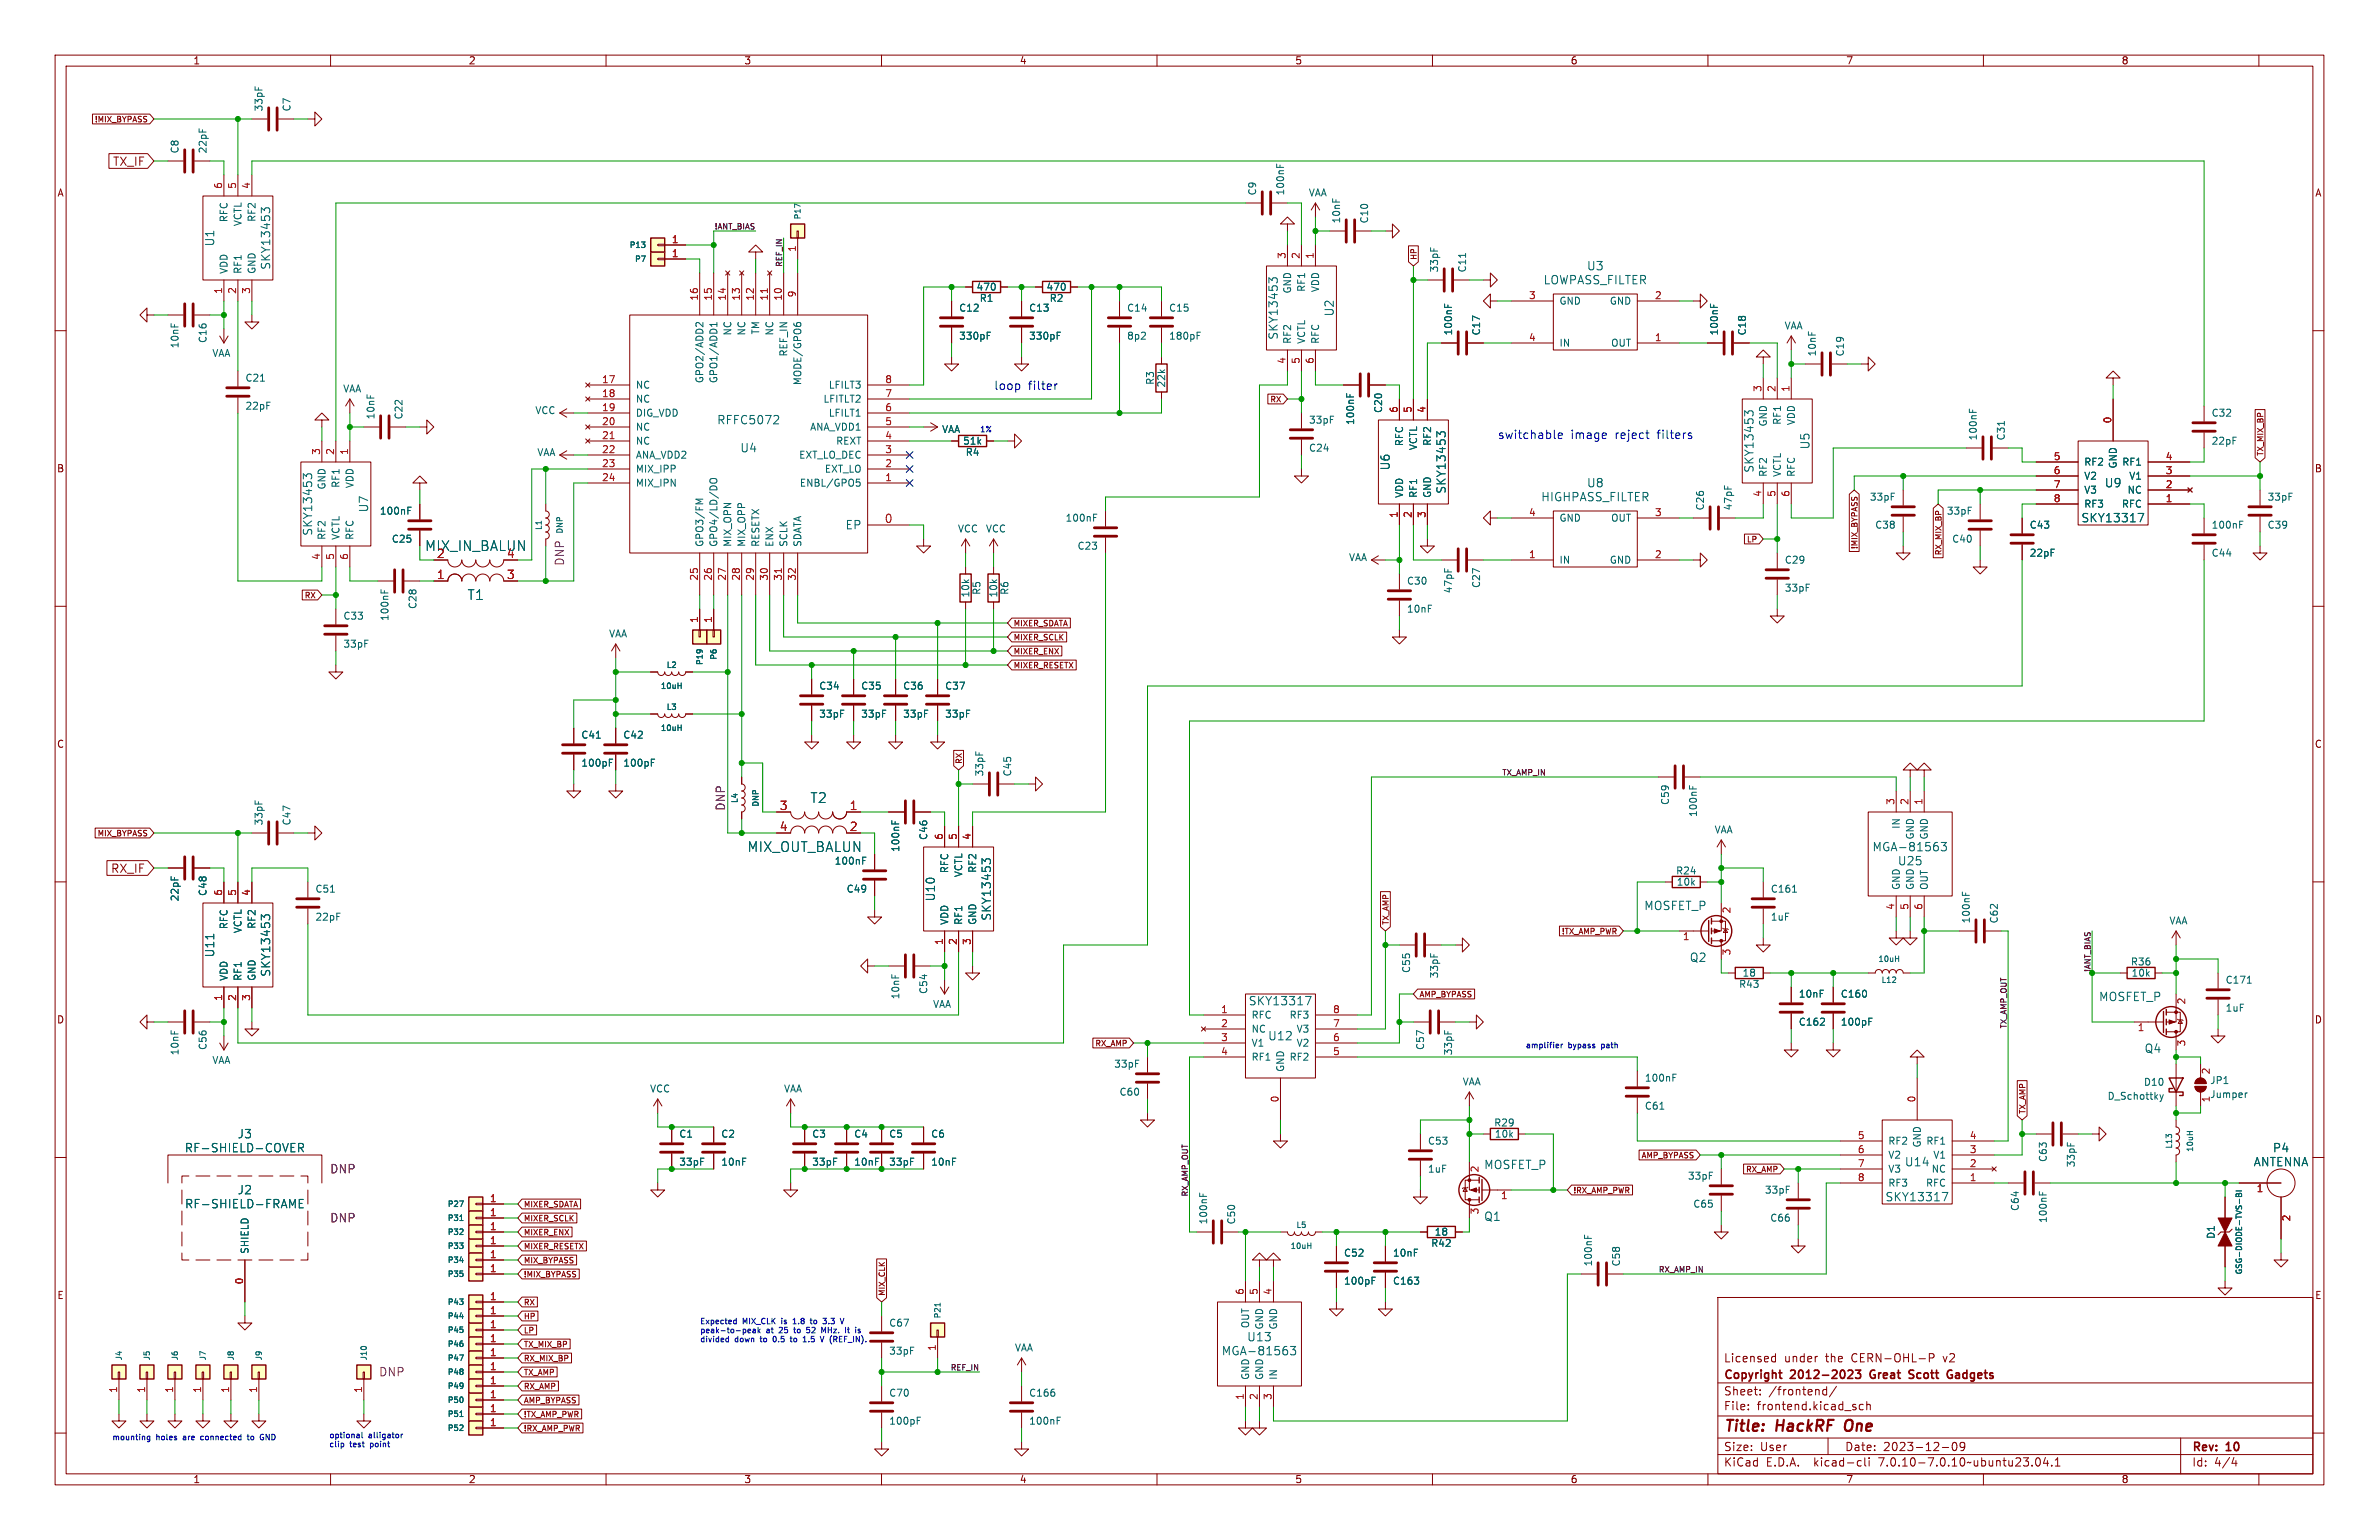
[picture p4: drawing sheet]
<svg xmlns="http://www.w3.org/2000/svg" width="432mm" height="279mm" viewBox="0 0 432 279" stroke-linecap="round" stroke-linejoin="round" font-family="sans-serif">
<defs><g id="words">
<g font-size="2.8" fill="#840000">
<text x="312.8" y="260.3">Title:</text>
<text x="322.5" y="260.3">HackRF</text>
<text x="335.7" y="260.3">One</text>
</g>
<g font-size="2.5" fill="#006464">
<text x="77.1" y="100.2">MIX_IN_BALUN</text>
<text x="84.8" y="109.1">T1</text>
<text x="147" y="145.9">T2</text>
<text x="135.6" y="154.8">MIX_OUT_BALUN</text>
</g>
<g font-size="2.1" fill="#840000">
<text x="20.5" y="30.3">TX_IF</text>
<text x="20.1" y="158.6">RX_IF</text>
<text x="312.8" y="250.6">Copyright</text>
<text x="312.8" y="247.4">Licensed</text>
<text x="323.8" y="247.4">under</text>
<text x="325.1" y="250.6">2012-2023</text>
<text x="331.4" y="247.4">the</text>
<text x="336.2" y="247.4">CERN-OHL-P</text>
<text x="340.1" y="250.6">Great</text>
<text x="347.8" y="250.6">Scott</text>
<text x="353" y="247.4">v2</text>
<text x="355.3" y="250.6">Gadgets</text>
<text x="312.8" y="256.1">File:</text>
<text x="312.8" y="253.4">Sheet:</text>
<text x="318.9" y="256.1">frontend.kicad_sch</text>
<text x="321" y="253.4">/frontend/</text>
<text x="312.8" y="263.5">Size:</text>
<text x="319.5" y="263.5">User</text>
<text x="334.8" y="263.5">Date:</text>
<text x="341.8" y="263.5">2023-12-09</text>
<text x="397.8" y="263.7">Rev:</text>
<text x="404.2" y="263.7">10</text>
<text x="312.8" y="266.3">KiCad</text>
<text x="320.5" y="266.3">E.D.A.</text>
<text x="329.4" y="266.3">kicad-cli</text>
<text x="341.3" y="266.3">7.0.10-7.0.10~ubuntu23.04.1</text>
<text x="397.8" y="266.3">Id:</text>
<text x="401.9" y="266.3">4/4</text>
</g>
<g font-size="2.1" fill="#006464">
<text x="39.1" y="44.8" transform="rotate(-90 39.1 44.8)">U1</text>
<text x="49.3" y="49" transform="rotate(-90 49.3 49)">SKY13453</text>
<text x="280.1" y="51.8">LOWPASS_FILTER</text>
<text x="288" y="49.3">U3</text>
<text x="242.3" y="57.5" transform="rotate(-90 242.3 57.5)">U2</text>
<text x="232.1" y="61.7" transform="rotate(-90 232.1 61.7)">SKY13453</text>
<text x="130.1" y="77.2">RFFC5072</text>
<text x="134.3" y="82.3">U4</text>
<text x="328.7" y="81.6" transform="rotate(-90 328.7 81.6)">U5</text>
<text x="252.5" y="85.4" transform="rotate(-90 252.5 85.4)">U6</text>
<text x="262.6" y="89.7" transform="rotate(-90 262.6 89.7)">SKY13453</text>
<text x="288" y="88.6">U8</text>
<text x="318.5" y="85.9" transform="rotate(-90 318.5 85.9)">SKY13453</text>
<text x="381.9" y="88.6">U9</text>
<text x="67" y="93" transform="rotate(-90 67 93)">U7</text>
<text x="279.7" y="91.2">HIGHPASS_FILTER</text>
<text x="377.7" y="95">SKY13317</text>
<text x="56.9" y="97.3" transform="rotate(-90 56.9 97.3)">SKY13453</text>
<text x="153.4" y="96.2">EP</text>
<text x="339.8" y="154.7">MGA-81563</text>
<text x="344.4" y="157.2">U25</text>
<text x="169.9" y="163.6" transform="rotate(-90 169.9 163.6)">U10</text>
<text x="180.1" y="167.1" transform="rotate(-90 180.1 167.1)">SKY13453</text>
<text x="298.3" y="165.3">MOSFET_P</text>
<text x="39.1" y="173.8" transform="rotate(-90 39.1 173.8)">U11</text>
<text x="49.3" y="177.3" transform="rotate(-90 49.3 177.3)">SKY13453</text>
<text x="306.6" y="174.7">Q2</text>
<text x="226.6" y="182.6">SKY13317</text>
<text x="380.9" y="181.8">MOSFET_P</text>
<text x="230.1" y="189">U12</text>
<text x="389.2" y="191.2">Q4</text>
<text x="33.5" y="209.3">RF-SHIELD-COVER</text>
<text x="43.1" y="206.7">J3</text>
<text x="412.5" y="209.3">P4</text>
<text x="269.3" y="212.3">MOSFET_P</text>
<text x="345.7" y="211.8">U14</text>
<text x="409" y="211.8">ANTENNA</text>
<text x="33.5" y="219.4">RF-SHIELD-FRAME</text>
<text x="43.1" y="216.9">J2</text>
<text x="269.3" y="221.7">Q1</text>
<text x="342.1" y="218.2">SKY13317</text>
<text x="226.3" y="243.6">U13</text>
<text x="221.7" y="246.1">MGA-81563</text>
</g>
<g font-size="2.1" fill="#0000c2">
<text x="180.3" y="70.9">loop</text>
<text x="186.6" y="70.9">filter</text>
<text x="271.8" y="79.8">switchable</text>
<text x="285.1" y="79.8">image</text>
<text x="293.2" y="79.8">reject</text>
<text x="301" y="79.8">filters</text>
</g>
<g font-size="2.1" fill="#a90000">
<text x="160.5" y="95">0</text>
<text x="79.2" y="101.3">2</text>
<text x="91.9" y="101.3">4</text>
<text x="79.2" y="105.2">1</text>
<text x="91.9" y="105.2">3</text>
<text x="141.4" y="147.1">3</text>
<text x="154.1" y="147.1">1</text>
<text x="141.4" y="150.9">4</text>
<text x="154.1" y="150.9">2</text>
</g>
<g font-size="2.1" fill="#840084">
<text x="102.6" y="102.7" transform="rotate(-90 102.6 102.7)">DNP</text>
<text x="131.8" y="147.2" transform="rotate(-90 131.8 147.2)">DNP</text>
<text x="59.8" y="213.1">DNP</text>
<text x="59.8" y="222">DNP</text>
<text x="68.7" y="249.9">DNP</text>
</g>
<g font-size="1.8" fill="#840000">
<text x="35" y="11.9">1</text>
<text x="85" y="11.9">2</text>
<text x="135" y="11.9">3</text>
<text x="185" y="11.9">4</text>
<text x="235" y="11.9">5</text>
<text x="285" y="11.9">6</text>
<text x="335" y="11.9">7</text>
<text x="385" y="11.9">8</text>
<text x="10.3" y="35.9">A</text>
<text x="420.1" y="35.9">A</text>
<text x="10.3" y="85.9">B</text>
<text x="420.1" y="85.9">B</text>
<text x="10.3" y="135.9">C</text>
<text x="420.1" y="135.9">C</text>
<text x="10.3" y="185.9">D</text>
<text x="420.1" y="185.9">D</text>
<text x="10.3" y="235.9">E</text>
<text x="420.1" y="235.9">E</text>
<text x="35" y="269.3">1</text>
<text x="85" y="269.3">2</text>
<text x="135" y="269.3">3</text>
<text x="185" y="269.3">4</text>
<text x="235" y="269.3">5</text>
<text x="285" y="269.3">6</text>
<text x="335" y="269.3">7</text>
<text x="385" y="269.3">8</text>
</g>
<g font-size="1.8" fill="#006464">
<text x="47.9" y="20.3" transform="rotate(-90 47.9 20.3)">33pF</text>
<text x="52.9" y="20.3" transform="rotate(-90 52.9 20.3)">C7</text>
<text x="32.6" y="27.9" transform="rotate(-90 32.6 27.9)">C8</text>
<text x="37.7" y="27.9" transform="rotate(-90 37.7 27.9)">22pF</text>
<text x="228.2" y="35.6" transform="rotate(-90 228.2 35.6)">C9</text>
<text x="233.3" y="35.6" transform="rotate(-90 233.3 35.6)">100nF</text>
<text x="237.5" y="35.8">VAA</text>
<text x="41.5" y="40.4" transform="rotate(-90 41.5 40.4)">RFC</text>
<text x="44" y="41.1" transform="rotate(-90 44 41.1)">VCTL</text>
<text x="46.6" y="40.3" transform="rotate(-90 46.6 40.3)">RF2</text>
<text x="243.4" y="40.6" transform="rotate(-90 243.4 40.6)">10nF</text>
<text x="248.5" y="40.6" transform="rotate(-90 248.5 40.6)">C10</text>
<text x="41.5" y="49.8" transform="rotate(-90 41.5 49.8)">VDD</text>
<text x="44" y="49.8" transform="rotate(-90 44 49.8)">RF1</text>
<text x="46.6" y="49.8" transform="rotate(-90 46.6 49.8)">GND</text>
<text x="177.2" y="52.9">470</text>
<text x="189.9" y="52.9">470</text>
<text x="234.5" y="53.3" transform="rotate(-90 234.5 53.3)">GND</text>
<text x="237.1" y="53" transform="rotate(-90 237.1 53)">RF1</text>
<text x="239.6" y="53.1" transform="rotate(-90 239.6 53.1)">VDD</text>
<text x="261.2" y="49.5" transform="rotate(-90 261.2 49.5)">33pF</text>
<text x="266.3" y="49.5" transform="rotate(-90 266.3 49.5)">C11</text>
<text x="174" y="56.7">C12</text>
<text x="177.7" y="55">R1</text>
<text x="186.7" y="56.7">C13</text>
<text x="190.4" y="55">R2</text>
<text x="204.5" y="56.7">C14</text>
<text x="212.1" y="56.7">C15</text>
<text x="283" y="55.5">GND</text>
<text x="292.1" y="55.5">GND</text>
<text x="323.8" y="60">VAA</text>
<text x="32.6" y="63.3" transform="rotate(-90 32.6 63.3)">10nF</text>
<text x="37.7" y="62.3" transform="rotate(-90 37.7 62.3)">C16</text>
<text x="38.4" y="64.9">VAA</text>
<text x="132.9" y="61" transform="rotate(-90 132.9 61)">NC</text>
<text x="135.5" y="61" transform="rotate(-90 135.5 61)">NC</text>
<text x="138" y="60.8" transform="rotate(-90 138 60.8)">TM</text>
<text x="140.6" y="61" transform="rotate(-90 140.6 61)">NC</text>
<text x="143.1" y="64.8" transform="rotate(-90 143.1 64.8)">REF_IN</text>
<text x="174" y="61.8">330pF</text>
<text x="186.7" y="61.8">330pF</text>
<text x="204.5" y="61.8">8p2</text>
<text x="212.1" y="61.8">180pF</text>
<text x="234.5" y="62.5" transform="rotate(-90 234.5 62.5)">RF2</text>
<text x="237.1" y="62.5" transform="rotate(-90 237.1 62.5)">VCTL</text>
<text x="239.6" y="62.5" transform="rotate(-90 239.6 62.5)">RFC</text>
<text x="263.8" y="61" transform="rotate(-90 263.8 61)">100nF</text>
<text x="268.8" y="61" transform="rotate(-90 268.8 61)">C17</text>
<text x="283" y="63.1">IN</text>
<text x="292.3" y="63.1">OUT</text>
<text x="312" y="61" transform="rotate(-90 312 61)">100nF</text>
<text x="317.1" y="61" transform="rotate(-90 317.1 61)">C18</text>
<text x="329.8" y="64.8" transform="rotate(-90 329.8 64.8)">10nF</text>
<text x="334.9" y="64.8" transform="rotate(-90 334.9 64.8)">C19</text>
<text x="44.5" y="69.4">C21</text>
<text x="62.2" y="71.4">VAA</text>
<text x="115.3" y="70.7">NC</text>
<text x="127.9" y="69.6" transform="rotate(-90 127.9 69.6)">GPO2/ADD2</text>
<text x="130.4" y="69.6" transform="rotate(-90 130.4 69.6)">GPO1/ADD1</text>
<text x="145.6" y="70" transform="rotate(-90 145.6 70)">MODE/GPO6</text>
<text x="150.3" y="70.7">LFILT3</text>
<text x="209.7" y="69.9" transform="rotate(-90 209.7 69.9)">R3</text>
<text x="211.7" y="70.4" transform="rotate(-90 211.7 70.4)">22k</text>
<text x="44.5" y="74.5">22pF</text>
<text x="68.2" y="76.2" transform="rotate(-90 68.2 76.2)">10nF</text>
<text x="73.3" y="76.2" transform="rotate(-90 73.3 76.2)">C22</text>
<text x="97.1" y="75.3">VCC</text>
<text x="115.3" y="73.3">NC</text>
<text x="115.3" y="75.8">DIG_VDD</text>
<text x="149.4" y="73.3">LFITLT2</text>
<text x="150.3" y="75.8">LFILT1</text>
<text x="237.5" y="77.1">33pF</text>
<text x="246" y="77.2" transform="rotate(-90 246 77.2)">100nF</text>
<text x="251.1" y="75" transform="rotate(-90 251.1 75)">C20</text>
<text x="320.9" y="77.5" transform="rotate(-90 320.9 77.5)">GND</text>
<text x="323.4" y="77.2" transform="rotate(-90 323.4 77.2)">RF1</text>
<text x="326" y="77.2" transform="rotate(-90 326 77.2)">VDD</text>
<text x="401.3" y="75.8">C32</text>
<text x="97.4" y="83">VAA</text>
<text x="115.3" y="78.3">NC</text>
<text x="115.3" y="80.9">NC</text>
<text x="115.3" y="83.4">ANA_VDD2</text>
<text x="145" y="83.4">EXT_LO_DEC</text>
<text x="146.9" y="78.3">ANA_VDD1</text>
<text x="151.7" y="80.9">REXT</text>
<text x="170.9" y="78.8">VAA</text>
<text x="174.7" y="80.9">51k</text>
<text x="175.2" y="82.9">R4</text>
<text x="237.5" y="82.1">C24</text>
<text x="254.9" y="81" transform="rotate(-90 254.9 81)">RFC</text>
<text x="257.4" y="81.8" transform="rotate(-90 257.4 81.8)">VCTL</text>
<text x="259.9" y="81" transform="rotate(-90 259.9 81)">RF2</text>
<text x="359" y="80" transform="rotate(-90 359 80)">100nF</text>
<text x="364.1" y="80" transform="rotate(-90 364.1 80)">C31</text>
<text x="401.3" y="80.9">22pF</text>
<text x="59.3" y="88.9" transform="rotate(-90 59.3 88.9)">GND</text>
<text x="61.8" y="88.6" transform="rotate(-90 61.8 88.6)">RF1</text>
<text x="64.4" y="88.7" transform="rotate(-90 64.4 88.7)">VDD</text>
<text x="115.3" y="86">MIX_IPP</text>
<text x="115.3" y="88.5">MIX_IPN</text>
<text x="145.1" y="88.5">ENBL/GPO5</text>
<text x="149.6" y="86">EXT_LO</text>
<text x="320.9" y="86.6" transform="rotate(-90 320.9 86.6)">RF2</text>
<text x="323.4" y="86.6" transform="rotate(-90 323.4 86.6)">VCTL</text>
<text x="326" y="86.6" transform="rotate(-90 326 86.6)">RFC</text>
<text x="378.2" y="84.7">RF2</text>
<text x="378.2" y="87.2">V2</text>
<text x="378.2" y="89.8">V3</text>
<text x="384.4" y="85.1" transform="rotate(-90 384.4 85.1)">GND</text>
<text x="385.1" y="84.7">RF1</text>
<text x="386.1" y="89.8">NC</text>
<text x="386.4" y="87.2">V1</text>
<text x="68.9" y="93.6">100nF</text>
<text x="193.3" y="94.8">100nF</text>
<text x="254.9" y="90.4" transform="rotate(-90 254.9 90.4)">VDD</text>
<text x="257.4" y="90.4" transform="rotate(-90 257.4 90.4)">RF1</text>
<text x="259.9" y="90.4" transform="rotate(-90 259.9 90.4)">GND</text>
<text x="283" y="94.8">GND</text>
<text x="292.3" y="94.8">OUT</text>
<text x="309.5" y="92.7" transform="rotate(-90 309.5 92.7)">C26</text>
<text x="314.6" y="92.7" transform="rotate(-90 314.6 92.7)">47pF</text>
<text x="339.3" y="91">33pF</text>
<text x="353.3" y="93.6">33pF</text>
<text x="378.2" y="92.3">RF3</text>
<text x="385" y="92.3">RFC</text>
<text x="411.5" y="91">33pF</text>
<text x="59.3" y="98" transform="rotate(-90 59.3 98)">RF2</text>
<text x="61.8" y="98" transform="rotate(-90 61.8 98)">VCTL</text>
<text x="64.4" y="98" transform="rotate(-90 64.4 98)">RFC</text>
<text x="71" y="98.7">C25</text>
<text x="127.9" y="99.3" transform="rotate(-90 127.9 99.3)">GPO3/FM</text>
<text x="130.4" y="99.3" transform="rotate(-90 130.4 99.3)">GPO4/LD/DO</text>
<text x="132.9" y="99.3" transform="rotate(-90 132.9 99.3)">MIX_OPN</text>
<text x="135.5" y="99.3" transform="rotate(-90 135.5 99.3)">MIX_OPP</text>
<text x="138" y="99.3" transform="rotate(-90 138 99.3)">RESETX</text>
<text x="140.6" y="99.3" transform="rotate(-90 140.6 99.3)">ENX</text>
<text x="143.1" y="99.3" transform="rotate(-90 143.1 99.3)">SCLK</text>
<text x="145.6" y="99.3" transform="rotate(-90 145.6 99.3)">SDATA</text>
<text x="173.8" y="96.8">VCC</text>
<text x="178.9" y="96.8">VCC</text>
<text x="195.5" y="99.9">C23</text>
<text x="340.3" y="96.1">C38</text>
<text x="354.2" y="98.7">C40</text>
<text x="368.3" y="96.1">C43</text>
<text x="368.3" y="101.2">22pF</text>
<text x="401.3" y="101.2">C44</text>
<text x="401.3" y="96.1">100nF</text>
<text x="411.5" y="96.1">C39</text>
<text x="244.8" y="102">VAA</text>
<text x="255.3" y="106.3">C30</text>
<text x="263.8" y="107.7" transform="rotate(-90 263.8 107.7)">47pF</text>
<text x="268.8" y="106.8" transform="rotate(-90 268.8 106.8)">C27</text>
<text x="283" y="102.5">IN</text>
<text x="292.1" y="102.5">GND</text>
<text x="323.9" y="102.5">C29</text>
<text x="323.9" y="107.5">33pF</text>
<text x="62.2" y="112.6">C33</text>
<text x="70.7" y="112.8" transform="rotate(-90 70.7 112.8)">100nF</text>
<text x="75.8" y="110.6" transform="rotate(-90 75.8 110.6)">C28</text>
<text x="176.1" y="108.5" transform="rotate(-90 176.1 108.5)">10k</text>
<text x="178.2" y="108" transform="rotate(-90 178.2 108)">R5</text>
<text x="181.2" y="108.5" transform="rotate(-90 181.2 108.5)">10k</text>
<text x="183.2" y="108" transform="rotate(-90 183.2 108)">R6</text>
<text x="255.3" y="111.4">10nF</text>
<text x="62.2" y="117.7">33pF</text>
<text x="110.5" y="115.8">VAA</text>
<text x="148.6" y="125.3">C34</text>
<text x="156.2" y="125.3">C35</text>
<text x="163.8" y="125.3">C36</text>
<text x="171.5" y="125.3">C37</text>
<text x="148.6" y="130.4">33pF</text>
<text x="156.2" y="130.4">33pF</text>
<text x="163.8" y="130.4">33pF</text>
<text x="171.5" y="130.4">33pF</text>
<text x="105.4" y="134.2">C41</text>
<text x="113" y="134.2">C42</text>
<text x="105.4" y="139.3">100pF</text>
<text x="113" y="139.3">100pF</text>
<text x="178.7" y="141" transform="rotate(-90 178.7 141)">33pF</text>
<text x="183.7" y="141" transform="rotate(-90 183.7 141)">C45</text>
<text x="47.9" y="149.9" transform="rotate(-90 47.9 149.9)">33pF</text>
<text x="52.9" y="149.9" transform="rotate(-90 52.9 149.9)">C47</text>
<text x="303.1" y="146.1" transform="rotate(-90 303.1 146.1)">C59</text>
<text x="308.2" y="148.3" transform="rotate(-90 308.2 148.3)">100nF</text>
<text x="163.4" y="154.7" transform="rotate(-90 163.4 154.7)">100nF</text>
<text x="168.5" y="152.5" transform="rotate(-90 168.5 152.5)">C46</text>
<text x="311.1" y="151.4">VAA</text>
<text x="345" y="150.5" transform="rotate(-90 345 150.5)">IN</text>
<text x="347.6" y="152.4" transform="rotate(-90 347.6 152.4)">GND</text>
<text x="350.1" y="152.4" transform="rotate(-90 350.1 152.4)">GND</text>
<text x="151.4" y="157.1">100nF</text>
<text x="172.3" y="158.5" transform="rotate(-90 172.3 158.5)">RFC</text>
<text x="174.9" y="159.2" transform="rotate(-90 174.9 159.2)">VCTL</text>
<text x="177.4" y="158.5" transform="rotate(-90 177.4 158.5)">RF2</text>
<text x="304.1" y="158.9">R24</text>
<text x="304.2" y="160.9">10k</text>
<text x="345" y="161.5" transform="rotate(-90 345 161.5)">GND</text>
<text x="347.6" y="161.5" transform="rotate(-90 347.6 161.5)">GND</text>
<text x="350.1" y="161.5" transform="rotate(-90 350.1 161.5)">OUT</text>
<text x="32.6" y="163.6" transform="rotate(-90 32.6 163.6)">22pF</text>
<text x="37.7" y="162.7" transform="rotate(-90 37.7 162.7)">C48</text>
<text x="57.2" y="162.2">C51</text>
<text x="57.2" y="167.2">22pF</text>
<text x="153.6" y="162.2">C49</text>
<text x="172.3" y="167.9" transform="rotate(-90 172.3 167.9)">VDD</text>
<text x="174.9" y="167.9" transform="rotate(-90 174.9 167.9)">RF1</text>
<text x="177.4" y="167.9" transform="rotate(-90 177.4 167.9)">GND</text>
<text x="321.3" y="162.2">C161</text>
<text x="321.3" y="167.2">1uF</text>
<text x="357.7" y="167.6" transform="rotate(-90 357.7 167.6)">100nF</text>
<text x="362.8" y="167.6" transform="rotate(-90 362.8 167.6)">C62</text>
<text x="393.7" y="167.9">VAA</text>
<text x="41.5" y="168.7" transform="rotate(-90 41.5 168.7)">RFC</text>
<text x="44" y="169.4" transform="rotate(-90 44 169.4)">VCTL</text>
<text x="46.6" y="168.6" transform="rotate(-90 46.6 168.6)">RF2</text>
<text x="41.5" y="178.1" transform="rotate(-90 41.5 178.1)">VDD</text>
<text x="44" y="178.1" transform="rotate(-90 44 178.1)">RF1</text>
<text x="46.6" y="178.1" transform="rotate(-90 46.6 178.1)">GND</text>
<text x="256.1" y="176.6" transform="rotate(-90 256.1 176.6)">C55</text>
<text x="261.2" y="177.6" transform="rotate(-90 261.2 177.6)">33pF</text>
<text x="315.6" y="179.4">R43</text>
<text x="316.2" y="177.4">18</text>
<text x="386.7" y="175.4">R36</text>
<text x="386.8" y="177.4">10k</text>
<text x="403.9" y="178.7">C171</text>
<text x="163.4" y="181.4" transform="rotate(-90 163.4 181.4)">10nF</text>
<text x="168.5" y="180.4" transform="rotate(-90 168.5 180.4)">C54</text>
<text x="169.3" y="183.1">VAA</text>
<text x="227.1" y="185">RFC</text>
<text x="234" y="185">RF3</text>
<text x="326.4" y="181.2">10nF</text>
<text x="334" y="181.2">C160</text>
<text x="403.9" y="183.7">1uF</text>
<text x="32.6" y="191.6" transform="rotate(-90 32.6 191.6)">10nF</text>
<text x="37.7" y="190.6" transform="rotate(-90 37.7 190.6)">C56</text>
<text x="227.1" y="187.6">NC</text>
<text x="227.1" y="190.1">V1</text>
<text x="235.2" y="190.1">V2</text>
<text x="235.2" y="187.6">V3</text>
<text x="258.7" y="190.6" transform="rotate(-90 258.7 190.6)">C57</text>
<text x="263.8" y="191.6" transform="rotate(-90 263.8 191.6)">33pF</text>
<text x="326.4" y="186.3">C162</text>
<text x="334" y="186.3">100pF</text>
<text x="38.4" y="193.2">VAA</text>
<text x="202.1" y="193.9">33pF</text>
<text x="227.1" y="192.6">RF1</text>
<text x="233.3" y="194.6" transform="rotate(-90 233.3 194.6)">GND</text>
<text x="234" y="192.6">RF2</text>
<text x="265.4" y="197.1">VAA</text>
<text x="298.5" y="196.4">100nF</text>
<text x="389" y="197.2">D10</text>
<text x="401.1" y="196.9">JP1</text>
<text x="117.9" y="198.4">VCC</text>
<text x="142.2" y="198.4">VAA</text>
<text x="203.1" y="199">C60</text>
<text x="298.5" y="201.5">C61</text>
<text x="382.4" y="199.7">D_Schottky</text>
<text x="401.1" y="199.4">Jumper</text>
<text x="401.4" y="200.1" transform="rotate(-90 401.4 200.1)">1</text>
<text x="123.2" y="206.6">C1</text>
<text x="130.8" y="206.6">C2</text>
<text x="147.3" y="206.6">C3</text>
<text x="154.9" y="206.6">C4</text>
<text x="161.3" y="206.6">C5</text>
<text x="168.9" y="206.6">C6</text>
<text x="259.1" y="207.9">C53</text>
<text x="271.1" y="204.6">R29</text>
<text x="271.2" y="206.6">10k</text>
<text x="342.6" y="207.9">RF2</text>
<text x="348.8" y="208.3" transform="rotate(-90 348.8 208.3)">GND</text>
<text x="349.5" y="207.9">RF1</text>
<text x="123.2" y="211.7">33pF</text>
<text x="130.8" y="211.7">10nF</text>
<text x="147.3" y="211.7">33pF</text>
<text x="154.9" y="211.7">10nF</text>
<text x="161.3" y="211.7">33pF</text>
<text x="168.9" y="211.7">10nF</text>
<text x="259.1" y="213">1uF</text>
<text x="306.3" y="214.2">33pF</text>
<text x="342.6" y="210.4">V2</text>
<text x="342.6" y="213">V3</text>
<text x="342.6" y="215.5">RF3</text>
<text x="349.5" y="215.5">RFC</text>
<text x="350.5" y="213">NC</text>
<text x="350.8" y="210.4">V1</text>
<text x="371.7" y="210.9" transform="rotate(-90 371.7 210.9)">C63</text>
<text x="376.8" y="211.9" transform="rotate(-90 376.8 211.9)">33pF</text>
<text x="307.2" y="219.3">C65</text>
<text x="320.3" y="216.8">33pF</text>
<text x="321.2" y="221.8">C66</text>
<text x="366.6" y="219.8" transform="rotate(-90 366.6 219.8)">C64</text>
<text x="371.7" y="222" transform="rotate(-90 371.7 222)">100nF</text>
<text x="45.3" y="227.6" transform="rotate(-90 45.3 227.6)">SHIELD</text>
<text x="219.3" y="222.2" transform="rotate(-90 219.3 222.2)">100nF</text>
<text x="224.4" y="222.2" transform="rotate(-90 224.4 222.2)">C50</text>
<text x="259.7" y="226.4">R42</text>
<text x="260.3" y="224.4">18</text>
<text x="402.2" y="224.9" transform="rotate(-90 402.2 224.9)">D1</text>
<text x="243.8" y="233.3">100pF</text>
<text x="243.8" y="228.2">C52</text>
<text x="252.7" y="233.3">C163</text>
<text x="252.7" y="228.2">10nF</text>
<text x="289.2" y="229.9" transform="rotate(-90 289.2 229.9)">100nF</text>
<text x="294.2" y="229.9" transform="rotate(-90 294.2 229.9)">C58</text>
<text x="161.3" y="240.9">C67</text>
<text x="161.3" y="246">33pF</text>
<text x="184.1" y="245.4">VAA</text>
<text x="226.9" y="241.1" transform="rotate(-90 226.9 241.1)">OUT</text>
<text x="229.5" y="241.3" transform="rotate(-90 229.5 241.3)">GND</text>
<text x="232" y="241.3" transform="rotate(-90 232 241.3)">GND</text>
<text x="226.9" y="250.4" transform="rotate(-90 226.9 250.4)">GND</text>
<text x="229.5" y="250.4" transform="rotate(-90 229.5 250.4)">GND</text>
<text x="232" y="250.4" transform="rotate(-90 232 250.4)">IN</text>
<text x="161.3" y="253.6">C70</text>
<text x="186.7" y="253.6">C166</text>
<text x="161.3" y="258.7">100pF</text>
<text x="186.7" y="258.7">100nF</text>
</g>
<g font-size="1.8" fill="#a90000">
<text x="40.4" y="34.4" transform="rotate(-90 40.4 34.4)">6</text>
<text x="42.9" y="34.4" transform="rotate(-90 42.9 34.4)">5</text>
<text x="45.5" y="34.4" transform="rotate(-90 45.5 34.4)">4</text>
<text x="121.8" y="46.7">1</text>
<text x="121.8" y="44.2">1</text>
<text x="144.5" y="45.8" transform="rotate(-90 144.5 45.8)">1</text>
<text x="233.4" y="47.1" transform="rotate(-90 233.4 47.1)">3</text>
<text x="236" y="47.1" transform="rotate(-90 236 47.1)">2</text>
<text x="238.5" y="47.1" transform="rotate(-90 238.5 47.1)">1</text>
<text x="40.4" y="53.4" transform="rotate(-90 40.4 53.4)">1</text>
<text x="42.9" y="53.4" transform="rotate(-90 42.9 53.4)">2</text>
<text x="45.5" y="53.4" transform="rotate(-90 45.5 53.4)">3</text>
<text x="126.7" y="54.7" transform="rotate(-90 126.7 54.7)">16</text>
<text x="129.3" y="54.7" transform="rotate(-90 129.3 54.7)">15</text>
<text x="131.8" y="54.7" transform="rotate(-90 131.8 54.7)">14</text>
<text x="134.4" y="54.7" transform="rotate(-90 134.4 54.7)">13</text>
<text x="136.9" y="54.7" transform="rotate(-90 136.9 54.7)">12</text>
<text x="139.4" y="54.7" transform="rotate(-90 139.4 54.7)">11</text>
<text x="142" y="54.7" transform="rotate(-90 142 54.7)">10</text>
<text x="144.5" y="54" transform="rotate(-90 144.5 54)">9</text>
<text x="277.4" y="54.4">3</text>
<text x="300.3" y="54.4">2</text>
<text x="277.4" y="62">4</text>
<text x="300.3" y="62">1</text>
<text x="109.2" y="69.6">17</text>
<text x="160.6" y="69.6">8</text>
<text x="233.4" y="66.1" transform="rotate(-90 233.4 66.1)">4</text>
<text x="236" y="66.1" transform="rotate(-90 236 66.1)">5</text>
<text x="238.5" y="66.1" transform="rotate(-90 238.5 66.1)">6</text>
<text x="319.8" y="71.2" transform="rotate(-90 319.8 71.2)">3</text>
<text x="322.3" y="71.2" transform="rotate(-90 322.3 71.2)">2</text>
<text x="324.9" y="71.2" transform="rotate(-90 324.9 71.2)">1</text>
<text x="109.2" y="72.1">18</text>
<text x="109.2" y="74.7">19</text>
<text x="109.2" y="77.2">20</text>
<text x="160.6" y="77.2">5</text>
<text x="160.6" y="74.7">6</text>
<text x="160.6" y="72.1">7</text>
<text x="253.7" y="75" transform="rotate(-90 253.7 75)">6</text>
<text x="256.3" y="75" transform="rotate(-90 256.3 75)">5</text>
<text x="258.8" y="75" transform="rotate(-90 258.8 75)">4</text>
<text x="383.3" y="76.9" transform="rotate(-90 383.3 76.9)">0</text>
<text x="58.2" y="82.6" transform="rotate(-90 58.2 82.6)">3</text>
<text x="60.7" y="82.6" transform="rotate(-90 60.7 82.6)">2</text>
<text x="63.2" y="82.6" transform="rotate(-90 63.2 82.6)">1</text>
<text x="109.2" y="79.8">21</text>
<text x="109.2" y="82.3">22</text>
<text x="160.6" y="82.3">3</text>
<text x="160.6" y="79.8">4</text>
<text x="372.7" y="83.6">5</text>
<text x="393" y="83.6">4</text>
<text x="109.2" y="84.8">23</text>
<text x="109.2" y="87.4">24</text>
<text x="160.6" y="87.4">1</text>
<text x="160.6" y="84.8">2</text>
<text x="372.7" y="86.1">6</text>
<text x="372.7" y="88.6">7</text>
<text x="393" y="88.6">2</text>
<text x="393" y="86.1">3</text>
<text x="253.7" y="94.1" transform="rotate(-90 253.7 94.1)">1</text>
<text x="256.3" y="94.1" transform="rotate(-90 256.3 94.1)">2</text>
<text x="258.8" y="94.1" transform="rotate(-90 258.8 94.1)">3</text>
<text x="277.4" y="93.7">4</text>
<text x="300.3" y="93.7">3</text>
<text x="319.8" y="90.2" transform="rotate(-90 319.8 90.2)">4</text>
<text x="322.3" y="90.2" transform="rotate(-90 322.3 90.2)">5</text>
<text x="324.9" y="90.2" transform="rotate(-90 324.9 90.2)">6</text>
<text x="372.7" y="91.2">8</text>
<text x="393" y="91.2">1</text>
<text x="58.2" y="101.7" transform="rotate(-90 58.2 101.7)">4</text>
<text x="60.7" y="101.7" transform="rotate(-90 60.7 101.7)">5</text>
<text x="63.2" y="101.7" transform="rotate(-90 63.2 101.7)">6</text>
<text x="277.4" y="101.3">1</text>
<text x="300.3" y="101.3">2</text>
<text x="126.7" y="105.5" transform="rotate(-90 126.7 105.5)">25</text>
<text x="129.3" y="105.5" transform="rotate(-90 129.3 105.5)">26</text>
<text x="131.8" y="105.5" transform="rotate(-90 131.8 105.5)">27</text>
<text x="134.4" y="105.5" transform="rotate(-90 134.4 105.5)">28</text>
<text x="136.9" y="105.5" transform="rotate(-90 136.9 105.5)">29</text>
<text x="139.4" y="105.5" transform="rotate(-90 139.4 105.5)">30</text>
<text x="142" y="105.5" transform="rotate(-90 142 105.5)">31</text>
<text x="144.5" y="105.5" transform="rotate(-90 144.5 105.5)">32</text>
<text x="126.7" y="113.1" transform="rotate(-90 126.7 113.1)">1</text>
<text x="129.3" y="113.1" transform="rotate(-90 129.3 113.1)">1</text>
<text x="343.9" y="146.1" transform="rotate(-90 343.9 146.1)">3</text>
<text x="346.5" y="146.1" transform="rotate(-90 346.5 146.1)">2</text>
<text x="349" y="146.1" transform="rotate(-90 349 146.1)">1</text>
<text x="171.2" y="152.5" transform="rotate(-90 171.2 152.5)">6</text>
<text x="173.7" y="152.5" transform="rotate(-90 173.7 152.5)">5</text>
<text x="176.3" y="152.5" transform="rotate(-90 176.3 152.5)">4</text>
<text x="40.4" y="162.6" transform="rotate(-90 40.4 162.6)">6</text>
<text x="42.9" y="162.6" transform="rotate(-90 42.9 162.6)">5</text>
<text x="45.5" y="162.6" transform="rotate(-90 45.5 162.6)">4</text>
<text x="314.4" y="165.8" transform="rotate(-90 314.4 165.8)">2</text>
<text x="343.9" y="165.2" transform="rotate(-90 343.9 165.2)">4</text>
<text x="346.5" y="165.2" transform="rotate(-90 346.5 165.2)">5</text>
<text x="349" y="165.2" transform="rotate(-90 349 165.2)">6</text>
<text x="171.2" y="171.5" transform="rotate(-90 171.2 171.5)">1</text>
<text x="173.7" y="171.5" transform="rotate(-90 173.7 171.5)">2</text>
<text x="176.3" y="171.5" transform="rotate(-90 176.3 171.5)">3</text>
<text x="305.4" y="170.9">1</text>
<text x="314.4" y="173.4" transform="rotate(-90 314.4 173.4)">3</text>
<text x="40.4" y="181.7" transform="rotate(-90 40.4 181.7)">1</text>
<text x="42.9" y="181.7" transform="rotate(-90 42.9 181.7)">2</text>
<text x="45.5" y="181.7" transform="rotate(-90 45.5 181.7)">3</text>
<text x="221.5" y="183.9">1</text>
<text x="241.9" y="183.9">8</text>
<text x="397" y="182.3" transform="rotate(-90 397 182.3)">2</text>
<text x="221.5" y="186.4">2</text>
<text x="221.5" y="189">3</text>
<text x="221.5" y="191.5">4</text>
<text x="241.9" y="191.5">5</text>
<text x="241.9" y="189">6</text>
<text x="241.9" y="186.4">7</text>
<text x="387.9" y="187.4">1</text>
<text x="397" y="189.9" transform="rotate(-90 397 189.9)">3</text>
<text x="401.4" y="195" transform="rotate(-90 401.4 195)">2</text>
<text x="232.2" y="200.1" transform="rotate(-90 232.2 200.1)">0</text>
<text x="347.7" y="200.1" transform="rotate(-90 347.7 200.1)">0</text>
<text x="337.1" y="206.8">5</text>
<text x="337.1" y="209.3">6</text>
<text x="357.4" y="209.3">3</text>
<text x="357.4" y="206.8">4</text>
<text x="268.7" y="212.8" transform="rotate(-90 268.7 212.8)">2</text>
<text x="337.1" y="211.8">7</text>
<text x="337.1" y="214.4">8</text>
<text x="357.4" y="214.4">1</text>
<text x="357.4" y="211.8">2</text>
<text x="88.8" y="218.2">1</text>
<text x="88.8" y="220.7">1</text>
<text x="268.7" y="220.4" transform="rotate(-90 268.7 220.4)">3</text>
<text x="272.3" y="217.9">1</text>
<text x="409.5" y="216.6">1</text>
<text x="416" y="221.7" transform="rotate(-90 416 221.7)">2</text>
<text x="88.8" y="225.8">1</text>
<text x="88.8" y="223.3">1</text>
<text x="44.2" y="233.1" transform="rotate(-90 44.2 233.1)">0</text>
<text x="88.8" y="230.9">1</text>
<text x="88.8" y="228.3">1</text>
<text x="88.8" y="236">1</text>
<text x="88.8" y="238.5">1</text>
<text x="225.8" y="235" transform="rotate(-90 225.8 235)">6</text>
<text x="228.3" y="235" transform="rotate(-90 228.3 235)">5</text>
<text x="230.9" y="235" transform="rotate(-90 230.9 235)">4</text>
<text x="88.8" y="241">1</text>
<text x="88.8" y="243.6">1</text>
<text x="169.9" y="245.2" transform="rotate(-90 169.9 245.2)">1</text>
<text x="88.8" y="246.1">1</text>
<text x="88.8" y="248.7">1</text>
<text x="88.8" y="251.2">1</text>
<text x="21.3" y="252.8" transform="rotate(-90 21.3 252.8)">1</text>
<text x="26.4" y="252.8" transform="rotate(-90 26.4 252.8)">1</text>
<text x="31.5" y="252.8" transform="rotate(-90 31.5 252.8)">1</text>
<text x="36.6" y="252.8" transform="rotate(-90 36.6 252.8)">1</text>
<text x="41.7" y="252.8" transform="rotate(-90 41.7 252.8)">1</text>
<text x="46.7" y="252.8" transform="rotate(-90 46.7 252.8)">1</text>
<text x="65.8" y="252.8" transform="rotate(-90 65.8 252.8)">1</text>
<text x="88.8" y="256.3">1</text>
<text x="88.8" y="253.7">1</text>
<text x="225.8" y="254.1" transform="rotate(-90 225.8 254.1)">1</text>
<text x="228.3" y="254.1" transform="rotate(-90 228.3 254.1)">2</text>
<text x="230.9" y="254.1" transform="rotate(-90 230.9 254.1)">3</text>
<text x="88.8" y="258.8">1</text>
</g>
<g font-size="1.4" fill="#840000">
<text x="17.1" y="22.4">!MIX_BYPASS</text>
<text x="257.4" y="47.2" transform="rotate(-90 257.4 47.2)">HP</text>
<text x="230.4" y="73.2">RX</text>
<text x="411" y="82.8" transform="rotate(-90 411 82.8)">TX_MIX_BP</text>
<text x="316.9" y="98.6">LP</text>
<text x="337.4" y="99.7" transform="rotate(-90 337.4 99.7)">!MIX_BYPASS</text>
<text x="352.6" y="100.9" transform="rotate(-90 352.6 100.9)">RX_MIX_BP</text>
<text x="55.2" y="108.8">RX</text>
<text x="183.9" y="113.8">MIXER_SDATA</text>
<text x="183.9" y="118.9">MIXER_ENX</text>
<text x="183.9" y="116.4">MIXER_SCLK</text>
<text x="183.9" y="121.5">MIXER_RESETX</text>
<text x="174.8" y="138.7" transform="rotate(-90 174.8 138.7)">RX</text>
<text x="17.6" y="151.9">MIX_BYPASS</text>
<text x="252.3" y="167.9" transform="rotate(-90 252.3 167.9)">TX_AMP</text>
<text x="283.4" y="169.7">!TX_AMP_PWR</text>
<text x="257.6" y="181.1">AMP_BYPASS</text>
<text x="198.7" y="190">RX_AMP</text>
<text x="367.8" y="202.2" transform="rotate(-90 367.8 202.2)">TX_AMP</text>
<text x="297.8" y="210.4">AMP_BYPASS</text>
<text x="316.8" y="212.9">RX_AMP</text>
<text x="95" y="219.2">MIXER_SDATA</text>
<text x="95" y="221.8">MIXER_SCLK</text>
<text x="285.5" y="216.7">!RX_AMP_PWR</text>
<text x="95" y="226.9">MIXER_RESETX</text>
<text x="95" y="224.3">MIXER_ENX</text>
<text x="95" y="229.4">MIX_BYPASS</text>
<text x="95" y="231.9">!MIX_BYPASS</text>
<text x="95" y="239.6">HP</text>
<text x="95" y="237">RX</text>
<text x="160.8" y="235.2" transform="rotate(-90 160.8 235.2)">MIX_CLK</text>
<text x="95" y="242.1">LP</text>
<text x="95" y="244.6">TX_MIX_BP</text>
<text x="95" y="249.7">TX_AMP</text>
<text x="95" y="247.2">RX_MIX_BP</text>
<text x="95" y="252.3">RX_AMP</text>
<text x="95" y="254.8">AMP_BYPASS</text>
<text x="95" y="257.3">!TX_AMP_PWR</text>
<text x="95" y="259.9">!RX_AMP_PWR</text>
</g>
<g font-size="1.4" fill="#0f0f0f">
<text x="129.6" y="41.7">!ANT_BIAS</text>
<text x="142" y="48.6" transform="rotate(-90 142 48.6)">REF_IN</text>
<text x="272.5" y="140.8">TX_AMP_IN</text>
<text x="379.5" y="176.5" transform="rotate(-90 379.5 176.5)">!ANT_BIAS</text>
<text x="364.3" y="186.7" transform="rotate(-90 364.3 186.7)">TX_AMP_OUT</text>
<text x="215.7" y="217.2" transform="rotate(-90 215.7 217.2)">RX_AMP_OUT</text>
<text x="301" y="230.9">RX_AMP_IN</text>
<text x="172.4" y="248.7">REF_IN</text>
</g>
<g font-size="1.4" fill="#006464">
<text x="145.5" y="39.9" transform="rotate(-90 145.5 39.9)">P17</text>
<text x="114.2" y="45.2">P13</text>
<text x="115.1" y="47.7">P7</text>
<text x="98.5" y="96.3" transform="rotate(-90 98.5 96.3)">L1</text>
<text x="102.3" y="96.9" transform="rotate(-90 102.3 96.9)">DNP</text>
<text x="130.3" y="119.8" transform="rotate(-90 130.3 119.8)">P6</text>
<text x="119.8" y="125.2">10uH</text>
<text x="120.9" y="121.4">L2</text>
<text x="127.7" y="120.8" transform="rotate(-90 127.7 120.8)">P19</text>
<text x="120.9" y="129">L3</text>
<text x="119.8" y="132.8">10uH</text>
<text x="134.1" y="145.8" transform="rotate(-90 134.1 145.8)">L4</text>
<text x="137.9" y="146.5" transform="rotate(-90 137.9 146.5)">DNP</text>
<text x="340.8" y="174.7">10uH</text>
<text x="341.4" y="178.5">L12</text>
<text x="394.4" y="208.5" transform="rotate(-90 394.4 208.5)">L13</text>
<text x="398.2" y="209.1" transform="rotate(-90 398.2 209.1)">10uH</text>
<text x="81.2" y="219.2">P27</text>
<text x="81.2" y="221.7">P31</text>
<text x="81.2" y="226.8">P33</text>
<text x="81.2" y="224.3">P32</text>
<text x="234.1" y="226.8">10uH</text>
<text x="235.2" y="223">L5</text>
<text x="81.2" y="231.9">P35</text>
<text x="81.2" y="229.3">P34</text>
<text x="407.1" y="231.3" transform="rotate(-90 407.1 231.3)">GSG-DIODE-TVS-BI</text>
<text x="81.2" y="237">P43</text>
<text x="81.2" y="239.5">P44</text>
<text x="170.9" y="239.3" transform="rotate(-90 170.9 239.3)">P21</text>
<text x="81.2" y="242">P45</text>
<text x="81.2" y="244.6">P46</text>
<text x="22.3" y="246.9" transform="rotate(-90 22.3 246.9)">J4</text>
<text x="27.4" y="246.9" transform="rotate(-90 27.4 246.9)">J5</text>
<text x="32.5" y="246.9" transform="rotate(-90 32.5 246.9)">J6</text>
<text x="37.6" y="246.9" transform="rotate(-90 37.6 246.9)">J7</text>
<text x="42.6" y="246.9" transform="rotate(-90 42.6 246.9)">J8</text>
<text x="47.7" y="246.9" transform="rotate(-90 47.7 246.9)">J9</text>
<text x="66.8" y="246.9" transform="rotate(-90 66.8 246.9)">J10</text>
<text x="81.2" y="247.1">P47</text>
<text x="81.2" y="249.7">P48</text>
<text x="81.2" y="257.3">P51</text>
<text x="81.2" y="254.7">P50</text>
<text x="81.2" y="252.2">P49</text>
<text x="81.2" y="259.8">P52</text>
</g>
<g font-size="1.4" fill="#0000c2">
<text x="177.8" y="78.5">1%</text>
<text x="276.9" y="190.3">amplifier</text>
<text x="284.7" y="190.3">bypass</text>
<text x="290.9" y="190.3">path</text>
<text x="127" y="240.3">Expected</text>
<text x="127" y="242">peak-to-peak</text>
<text x="127" y="243.6">divided</text>
<text x="133.4" y="243.6">down</text>
<text x="134.8" y="240.3">MIX_CLK</text>
<text x="138.2" y="243.6">to</text>
<text x="139.1" y="242">at</text>
<text x="140.8" y="243.6">0.5</text>
<text x="141.6" y="242">25</text>
<text x="142.1" y="240.3">is</text>
<text x="144.2" y="243.6">to</text>
<text x="144.4" y="240.3">1.8</text>
<text x="144.6" y="242">to</text>
<text x="146.8" y="243.6">1.5</text>
<text x="147.1" y="242">52</text>
<text x="147.9" y="240.3">to</text>
<text x="150.1" y="242">MHz.</text>
<text x="150.2" y="243.6">V (REF_IN).</text>
<text x="150.4" y="240.3">3.3</text>
<text x="154.6" y="242">It</text>
<text x="20.3" y="261.4">mounting</text>
<text x="28.4" y="261.4">holes</text>
<text x="33.5" y="261.4">are</text>
<text x="36.9" y="261.4">connected</text>
<text x="45.7" y="261.4">to</text>
<text x="48.2" y="261.4">GND</text>
<text x="59.7" y="261">optional</text>
<text x="59.7" y="262.6">clip</text>
<text x="63.5" y="262.6">test</text>
<text x="66.9" y="261">alligator</text>
<text x="67.4" y="262.6">point</text>
</g>
</g></defs>
<g fill="none" stroke="#840000" stroke-width=".18">
<path d="M10 10h411.8v259.4h-411.8zM12 12h407.8v255.4h-407.8zM60 10v2M110 10v2M160 10v2M210 10v2M260 10v2M310 10v2M360 10v2M410 10v2M16.8 20.7h10.4l.7 .9-.7 .9h-10.4zM19.8 27.9h7l1.1 1.3-1.1 1.3h-7z"/>
<path d="M30.5 29.2h2.8M35.3 29.2h2.8M36.8 35.6h12.7v15.2h-12.7zM40.6 31.8v3.8M43.2 31.8v3.8M45.7 31.8v3.8M45.7 21.6h2.8M50.5 21.6h2.8M55.9 21.6h1.2v-1.3l1.3 1.3-1.3 1.3v-1.3M226.1 36.8h2.8M230.9 36.8h2.8M238.8 36.8v2.6"/>
<path d="M238.8 36.8l-.8 1.3M238.8 36.8l.7 1.3M10 60h2M26.7 57.2v-1.3l-1.3 1.3 1.3 1.2v-1.2h1.2M30.5 57.2h2.8M35.3 57.2h2.8M40.6 50.8v3.8M40.6 59.7v2.5M43.2 50.8v3.8M45.7 57.2v1.2h1.3l-1.3 1.3-1.3-1.3h1.3M45.7 50.8v3.8M114.3 57.2h43.2v43.1h-43.2z"/>
<path d="M119.4 46.9h1.2v.2h-1.2zM119.4 44.3h1.2v.3h-1.2zM120.6 47h3.9M120.6 44.5h3.9M127 49.5v7.7M129.5 49.5v7.7M131.7 49.1l.8 .8M132.1 49.5v7.7M132.5 49.1l-.8 .8M134.2 49.1l.8 .8M134.6 49.5v7.7M135 49.1l-.8 .8"/>
<path d="M137.2 45.7h1.2l-1.2-1.2-1.3 1.2h1.3v1.3M137.2 49.5v7.7M139.3 49.1l.8 .8M139.7 49.5v7.7M140.1 49.1l-.8 .8M142.2 49.5v7.7M144.7 41.9h.2v1.3h-.2zM144.8 43.2v3.8M144.8 49.5v7.7M172.7 54.6v2.8M172.7 59.4v2.8M175.3 52.1h1.2"/>
<path d="M181.6 52.1h1.3M185.4 54.6v2.8M185.4 59.4v2.8M188 52.1h1.2M194.3 52.1h1.3M203.2 54.6v2.8M203.2 59.4v2.8M210.8 54.6v2.8M210.8 59.4v2.8M229.9 48.3h12.7v15.2h-12.7zM233.7 40.6h1.2l-1.2-1.2-1.3 1.2h1.3v1.3M233.7 44.5v3.8"/>
<path d="M236.2 44.5v3.8M238.8 44.5v3.8M241.3 41.9h2.8M246.1 41.9h2.8M251.5 41.9h1.2v-1.3l1.3 1.3-1.3 1.3v-1.3M255.7 44.6h1.7v2.9l-.9 .8-.8-.8zM259.1 50.8h2.8M263.9 50.8h2.8M269.2 50.8h1.3v-1.3l1.3 1.3-1.3 1.3v-1.3M270.5 54.6v-1.3l-1.3 1.3 1.3 1.3v-1.3h1.3M274.3 54.6h7.6M281.9 53.3h15.3v10.2h-15.3z"/>
<path d="M297.2 54.6h7.6M307.3 54.6h1.3v-1.3l1.3 1.3-1.3 1.3v-1.3M419.8 60h2M39.9 61l.7 1.2M41.4 61l-.8 1.2M43.2 67.3v2.8M43.2 72.1v2.8M58.4 76.2h1.3l-1.3-1.3-1.3 1.3h1.3v1.3M63.5 72.4l-.8 1.3M63.5 72.4v2.5M63.5 72.4l.8 1.3M66 77.5h2.8"/>
<path d="M70.9 77.5h2.8M76.2 77.5h1.3v-1.3l1.2 1.3-1.2 1.2v-1.2M101.6 74.9h2.5M101.6 74.9l1.3 .8M102.9 74.2l-1.3 .7M106.3 69.5l.8 .7M106.3 72l.8 .8M106.3 77.1l.8 .8M106.3 79.6l.8 .8M106.7 69.9h7.6M106.7 77.5h7.6M106.7 72.4h7.6"/>
<path d="M106.7 74.9h7.6M107.1 77.1l-.8 .8M107.1 69.5l-.8 .7M107.1 72l-.8 .8M107.1 79.6l-.8 .8M157.5 69.9h7.6M157.5 77.5h7.6M157.5 72.4h7.6M157.5 74.9h7.6M167.6 77.5h2.6M168.9 76.7l1.3 .8M170.2 77.5l-1.3 .7"/>
<path d="M172.7 64.8v1.2h1.3l-1.3 1.3-1.3-1.3h1.3M185.4 64.8v1.2h1.3l-1.3 1.3-1.3-1.3h1.3M210.8 64.8v1.2M210.8 71.1v1.3M230.1 71.5h2.8l.8 .9-.8 .9h-2.8zM233.7 63.5v3.8M236.2 63.5v3.8M236.2 74.9v2.8M236.2 79.8v2.8M238.8 63.5v3.8M243.8 69.9h2.8M248.7 69.9h2.8"/>
<path d="M250.2 76.2h12.7v15.2h-12.7zM254 72.4v3.8M256.5 72.4v3.8M259.1 72.4v3.8M261.6 62.2h2.8M266.4 62.2h2.8M274.3 62.2h7.6M297.2 62.2h7.6M309.9 62.2h2.8M314.7 62.2h2.8M316.2 72.4h12.7v15.2h-12.7zM320 64.8h1.3l-1.3-1.3-1.2 1.3h1.2v1.2"/>
<path d="M320 68.6v3.8M322.6 68.6v3.8M325.1 61v2.5M325.1 68.6v3.8M325.1 61l-.7 1.2M325.1 61l.8 1.2M327.7 66h2.8M332.5 66h2.8M337.8 66h1.3v-1.2l1.3 1.2-1.3 1.3v-1.3M383.5 68.6h1.3l-1.3-1.3-1.2 1.3h1.2v1.3M383.5 72.4v7.6M400 73.7v2.8"/>
<path d="M400 78.5v2.8M409.3 74.3h1.8v8.8l-.9 .7-.9-.7zM54.6 83.8h12.7v15.3h-12.7zM58.4 80v3.8M58.4 99.1v3.8M61 80v3.8M61 99.1v3.8M63.5 80v3.8M63.5 99.1v3.8M76.2 87.6h1.3l-1.3-1.2-1.3 1.2h1.3v1.3M76.2 91.4v2.8M76.2 96.3v2.8"/>
<path d="M99.1 91.4v1.3a.64 .64 0 0 1 .6 .6 .64 .64 0 0 1-.6 .7 .64 .64 0 0 1 .6 .6 .64 .64 0 0 1-.6 .7 .64 .64 0 0 1 .6 .6 .64 .64 0 0 1-.6 .6 .64 .64 0 0 1 .6 .7 .64 .64 0 0 1-.6 .6v1.3M101.6 82.6h2.5M101.6 82.6l1.3 .7M102.9 81.8l-1.3 .8M106.7 80h7.6M106.7 87.6h7.6M106.7 85.1h7.6M106.7 82.6h7.6M157.5 80h7.6M157.5 95.3h7.6M157.5 87.6h7.6M157.5 85.1h7.6"/>
<path d="M157.5 82.6h7.6M167.6 97.8v1.3h1.3l-1.3 1.2-1.2-1.2h1.2M172.7 80h1.3M175.3 97.8l-.8 1.3M175.3 97.8v2.5M175.3 97.8l.7 1.3M179.1 80h1.2M180.3 97.8v2.5M180.3 97.8l-.7 1.3M180.3 97.8l.8 1.3M182.9 80h1.2v-1.3l1.3 1.3-1.3 1.3v-1.3M200.7 92.7v2.8"/>
<path d="M200.7 97.5v2.8M236.2 85.1v1.3h1.3l-1.3 1.2-1.3-1.2h1.3M254 91.4v3.9M256.5 91.4v3.9M259.1 97.8v1.3h1.2l-1.2 1.2-1.3-1.2h1.3M259.1 91.4v3.9M270.5 94v-1.3l-1.3 1.3 1.3 1.3v-1.3h1.3M274.3 94h7.6M281.9 92.7h15.3v10.2h-15.3zM297.2 94h7.6M307.3 94h2.8M312.2 94h2.8"/>
<path d="M316.6 96.9h2.7l.7 .9-.7 .9h-2.7zM320 87.6v3.8M322.6 87.6v3.8M325.1 87.6v3.8M335.7 89.7l.8-.8 .9 .8v10.4h-1.7zM345.4 99.1v1.2h1.3l-1.3 1.3-1.2-1.3h1.2M345.4 88.9v2.8M345.4 93.7v2.8M350.9 92.2l.9-.8 .9 .8v9h-1.8zM356.9 81.3h2.8M359.4 91.4v2.8M359.4 96.3v2.8"/>
<path d="M361.7 81.3h2.8M367 94v2.8M367 98.8v2.8M369.6 91.4h7.6M369.6 88.9h7.6M369.6 86.4h7.6M369.6 83.8h7.6M377.2 80h12.7v15.3h-12.7zM389.9 91.4h7.6M389.9 88.9h7.6M389.9 86.4h7.6M389.9 83.8h7.6"/>
<path d="M397.1 88.5l.8 .8M397.9 88.5l-.8 .8M400 94v2.8M400 98.8v2.8M410.2 99.1v1.2h1.3l-1.3 1.3-1.3-1.3h1.3M410.2 88.9v2.8M410.2 93.7v2.8M10 110h2M54.9 107.1h2.8l.7 .9-.7 .8h-2.8zM61 110.5v2.8M61 115.3v2.8M68.6 105.4h2.8"/>
<path d="M73.4 105.4h2.8M78.7 105.4h2.6a1.27 1.27 0 0 1 1.2-1.3 1.27 1.27 0 0 1 1.3 1.3 1.27 1.27 0 0 1 1.3-1.3 1.27 1.27 0 0 1 1.3 1.3 1.27 1.27 0 0 1 1.2-1.3 1.27 1.27 0 0 1 1.3 1.3 1.27 1.27 0 0 1 1.3-1.3 1.27 1.27 0 0 1 1.2 1.3h2.6M78.7 101.6h2.6a1.27 1.27 0 0 0 1.2 1.3 1.27 1.27 0 0 0 1.3-1.3 1.27 1.27 0 0 0 1.3 1.3 1.27 1.27 0 0 0 1.3-1.3 1.27 1.27 0 0 0 1.2 1.3 1.27 1.27 0 0 0 1.3-1.3 1.27 1.27 0 0 0 1.3 1.3 1.27 1.27 0 0 0 1.2-1.3h2.6M111.8 116.8v2.6M111.8 116.8l-.8 1.3M111.8 116.8l.7 1.3M126.9 114.3h.2v1.3h-.2zM127 100.3v7.7M127 110.5v3.8M129.4 114.3h.3v1.3h-.3zM129.5 100.3v7.7M129.5 110.5v3.8"/>
<path d="M132.1 100.3v7.7M134.6 100.3v7.7M137.2 100.3v7.7M139.7 100.3v7.7M142.2 100.3v7.7M144.8 100.3v7.7M175.3 102.9v1.2M175.3 109.2v1.3M180.3 102.9v1.2M180.3 109.2v1.3M183.6 117.2h9.1v1.8h-9.1l-.7-.9zM183.6 112.1h10.7v1.8h-10.7l-.7-.9z"/>
<path d="M183.6 119.8h11.7v1.7h-11.7l-.7-.8zM183.6 114.7h10v1.8h-10l-.7-.9zM248.9 101.6l1.3 .8M248.9 101.6h2.6M250.2 100.8l-1.3 .8M254 114.3v1.3h1.3l-1.3 1.2-1.3-1.2h1.3M254 104.1v2.8M254 109v2.8M261.6 101.6h2.8M266.4 101.6h2.8M274.3 101.6h7.6M297.2 101.6h7.6"/>
<path d="M307.3 101.6h1.3v-1.3l1.3 1.3-1.3 1.3v-1.3M322.6 110.5v1.3h1.2l-1.2 1.2-1.3-1.2h1.3M322.6 100.3v2.8M322.6 105.2v2.8M359.4 101.6v1.3h1.3l-1.3 1.2-1.3-1.2h1.3M419.8 110h2M61 120.7v1.2h1.2l-1.2 1.3-1.3-1.3h1.3M104.1 132.1v2.8M104.1 136.9v2.8M111.8 132.1v2.8M111.8 136.9v2.8M118.1 121.9h1.3a.64 .64 0 0 0 .6 .7 .64 .64 0 0 0 .6-.7 .64 .64 0 0 0 .7 .7 .64 .64 0 0 0 .6-.7 .64 .64 0 0 0 .7 .7 .64 .64 0 0 0 .6-.7 .64 .64 0 0 0 .6 .7 .64 .64 0 0 0 .7-.7h1.2"/>
<path d="M118.1 129.5h1.3a.64 .64 0 0 0 .6 .7 .64 .64 0 0 0 .6-.7 .64 .64 0 0 0 .7 .7 .64 .64 0 0 0 .6-.7 .64 .64 0 0 0 .7 .7 .64 .64 0 0 0 .6-.7 .64 .64 0 0 0 .6 .7 .64 .64 0 0 0 .7-.7h1.2M147.3 133.4v1.2h1.3l-1.3 1.3-1.3-1.3h1.3M147.3 123.2v2.8M147.3 128v2.8M154.9 133.4v1.2h1.3l-1.3 1.3-1.2-1.3h1.2M154.9 123.2v2.8M154.9 128v2.8M162.6 133.4v1.2h1.2l-1.2 1.3-1.3-1.3h1.3M162.6 123.2v2.8M162.6 128v2.8M170.2 133.4v1.2h1.2l-1.2 1.3-1.3-1.3h1.3M170.2 123.2v2.8"/>
<path d="M170.2 128v2.8M173.1 136.1h1.8v2.8l-.9 .8-.9-.8zM346.7 139.7h1.3l-1.3-1.3-1.3 1.3h1.3v1.3M349.2 139.7h1.3l-1.3-1.3-1.2 1.3h1.2v1.3M10 160h2M17.3 150.2h9.9l.7 .9-.7 .9h-9.9zM19.4 156.1h7.4l1.1 1.4-1.1 1.3h-7.4zM30.5 157.5h2.8M35.3 157.5h2.8M45.7 151.1h2.8M50.5 151.1h2.8M55.9 151.1h1.2v-1.2l1.3 1.2-1.3 1.3v-1.3"/>
<path d="M104.1 142.2v1.3h1.3l-1.3 1.3-1.2-1.3h1.2M111.8 142.2v1.3h1.2l-1.2 1.3-1.3-1.3h1.3M134.6 141v1.2a.64 .64 0 0 1 .7 .7 .64 .64 0 0 1-.7 .6 .64 .64 0 0 1 .7 .6 .64 .64 0 0 1-.7 .7 .64 .64 0 0 1 .7 .6 .64 .64 0 0 1-.7 .7 .64 .64 0 0 1 .7 .6 .64 .64 0 0 1-.7 .6v1.3M141 147.3h2.5a1.27 1.27 0 0 0 1.3 1.3 1.27 1.27 0 0 0 1.2-1.3 1.27 1.27 0 0 0 1.3 1.3 1.27 1.27 0 0 0 1.3-1.3 1.27 1.27 0 0 0 1.3 1.3 1.27 1.27 0 0 0 1.2-1.3 1.27 1.27 0 0 0 1.3 1.3 1.27 1.27 0 0 0 1.3-1.3h2.5M141 151.1h2.5a1.27 1.27 0 0 1 1.3-1.2 1.27 1.27 0 0 1 1.2 1.2 1.27 1.27 0 0 1 1.3-1.2 1.27 1.27 0 0 1 1.3 1.2 1.27 1.27 0 0 1 1.3-1.2 1.27 1.27 0 0 1 1.2 1.2 1.27 1.27 0 0 1 1.3-1.2 1.27 1.27 0 0 1 1.3 1.2h2.5M158.7 154.9v2.8M158.7 159.8v2.8M161.3 147.3h2.8M166.1 147.3h2.8M167.6 153.7h12.7v15.2h-12.7zM171.4 149.9v3.8M174 149.9v3.8"/>
<path d="M176.5 142.2h2.8M176.5 149.9v3.8M181.4 142.2h2.7M186.7 142.2h1.3v-1.2l1.2 1.2-1.2 1.3v-1.3M301 141h2.8M305.8 141h2.8M312.4 152.4v2.5M312.4 152.4l-.7 1.3M312.4 152.4l.8 1.3M339.1 147.3h15.2v15.3h-15.2zM344.2 143.5v3.8M346.7 143.5v3.8"/>
<path d="M349.2 143.5v3.8M419.8 160h2M36.8 163.8h12.7v15.3h-12.7zM40.6 160v3.8M40.6 179.1v3.8M43.2 160v3.8M43.2 179.1v3.8M45.7 160v3.8M45.7 179.1v3.8M55.9 160v2.8M55.9 164.8v2.8M157.5 175.3v-1.3l-1.3 1.3 1.3 1.2v-1.2h1.2"/>
<path d="M158.7 165.1v1.3h1.3l-1.3 1.2-1.2-1.2h1.2M161.3 175.3h2.8M166.1 175.3h2.8M170.7 179.1l.7 1.2M171.4 168.9v3.8M171.4 177.8v2.5M172.2 179.1l-.8 1.2M174 168.9v3.8M176.5 175.3v1.2h1.3l-1.3 1.3-1.2-1.3h1.2M176.5 168.9v3.8M250.6 161.8h1.7v6.3l-.8 .8-.9-.8zM254 171.5h2.8"/>
<path d="M257.3 179.5h10.3v1.7h-10.3l-.8-.9zM258.8 171.5h2.8M264.2 171.5h1.2v-1.3l1.3 1.3-1.3 1.2v-1.2M283 168h10.9l.7 .9-.7 .9h-10.9zM302.3 160h1.2M304.8 168.9h5.3M308.6 160h1.3M310.6 167.1h2.6v3.6h-2.6M312.4 163.8v5.1h-1.8M312.4 170.7v3.3M312.7 168.4l.1 .1h.8l.1 .2M313.2 168.5l.4 .7h-.8z"/>
<path d="M313.7 176.5h1.3M320 170.2v1.3h1.3l-1.3 1.2-1.2-1.2h1.2M320 160v2.8M320 164.8v2.8M320 176.5h1.3M325.1 179.1v2.8M332.7 179.1v2.8M339.1 176.5h1.3a.64 .64 0 0 1 .6-.6 .64 .64 0 0 1 .6 .6 .64 .64 0 0 1 .7-.6 .64 .64 0 0 1 .6 .6 .64 .64 0 0 1 .6-.6 .64 .64 0 0 1 .7 .6 .64 .64 0 0 1 .6-.6 .64 .64 0 0 1 .6 .6h1.3M344.2 168.9v1.3h1.2l-1.2 1.3-1.3-1.3h1.3M344.2 162.6v3.8M346.7 168.9v1.3h1.3l-1.3 1.3-1.3-1.3h1.3M346.7 162.6v3.8"/>
<path d="M349.2 162.6v3.8M355.6 168.9h2.8M360.4 168.9h2.8M384.8 176.5h1.3M391.2 176.5h1.2M395 168.9v2.6M395 168.9l-.8 1.3M395 168.9l.7 1.3M402.6 176.5v2.8M26.7 185.4v-1.2l-1.3 1.2 1.3 1.3v-1.3h1.2M30.5 185.4h2.8M35.3 185.4h2.8"/>
<path d="M39.9 189.2l.7 1.3M40.6 188v2.5M41.4 189.2l-.8 1.3M45.7 185.4v1.3h1.3l-1.3 1.3-1.3-1.3h1.3M119.4 199.4l-.8 1.3M119.4 199.4v2.5M119.4 199.4l.7 1.3M143.5 199.4l-.8 1.3M143.5 199.4v2.5M143.5 199.4l.8 1.3M198.4 188.3h6.6l.7 .9-.7 .9h-6.6zM208.3 191.8v2.8"/>
<path d="M208.3 196.6v2.8M218.1 186.3l.7 .8M218.4 184.2h7.7M218.4 186.7h7.7M218.4 189.2h7.7M218.4 191.8h7.7M218.8 186.3l-.7 .8M226.1 180.3h12.7v15.3h-12.7zM232.4 195.6v7.6M238.8 184.2h7.6M238.8 186.7h7.6M238.8 189.2h7.6"/>
<path d="M238.8 191.8h7.6M256.5 185.4h2.8M261.4 185.4h2.8M266.7 185.4h1.3v-1.2l1.2 1.2-1.2 1.3v-1.3M266.7 198.1l-.8 1.3M266.7 198.1v2.6M266.7 198.1l.8 1.3M297.2 194.3v2.8M297.2 199.1v2.8M325.1 189.2v1.3h1.3l-1.3 1.3-1.3-1.3h1.3M325.1 183.9v2.8M332.7 189.2v1.3h1.3l-1.3 1.3-1.2-1.3h1.2"/>
<path d="M332.7 183.9v2.8M348 191.8h1.2l-1.2-1.3-1.3 1.3h1.3v1.2M348 195.6v7.6M366.1 196.1h1.8v6.3l-.9 .8-.9-.8zM387.3 185.4h5.4M393.2 183.6h2.5v3.6h-2.5M395 180.3v5.1h-1.8M395 187.2v3.3M395 193v7.7M395.2 184.9l.2 .1h.7l.1 .2M395.7 185l.4 .7h-.7zM398.4 197.1h2a1.02 1.02 0 0 1-1 1 1.02 1.02 0 0 1-1-1z"/>
<path d="M398.7 195.9a1.01 1.01 0 0 1 1.1-.2 1.01 1.01 0 0 1 .6 .9h-2zM399.4 193v2.6M399.4 198.1v2.6M402.6 186.7v1.3h1.3l-1.3 1.2-1.3-1.2h1.3M402.6 181.4v2.8M10 210h2M30.5 214.6v-5h27.9v5M33 215.9v2.5M33 219.7v2.6M34.3 213.4h-1.3v1.2M35.6 213.4h2.5M39.4 213.4h2.5"/>
<path d="M43.2 213.4h2.5M47 213.4h2.5M50.8 213.4h2.5M54.6 213.4h1.3v1.2M55.9 215.9v2.5M55.9 219.7v2.6M86.4 218.3h1.2v.3h-1.2zM87.6 218.4h3.8M94.7 217.6h10.7v1.7h-10.7l-.7-.9zM119.4 214.6v1.3h1.2l-1.2 1.3-1.3-1.3h1.3M121.9 204.5v2.8M121.9 209.3v2.8"/>
<path d="M129.5 204.5v2.8M129.5 209.3v2.8M143.5 214.6v1.3h1.3l-1.3 1.3-1.3-1.3h1.3M146 204.5v2.8M146 209.3v2.8M153.7 204.5v2.8M153.7 209.3v2.8M160 204.5v2.8M160 209.3v2.8M167.6 204.5v2.8M167.6 209.3v2.8M208.3 201.9v1.3h1.2l-1.2 1.3-1.3-1.3h1.3"/>
<path d="M232.4 205.7v1.3h1.3l-1.3 1.3-1.3-1.3h1.3M257.8 215.9v1.3h1.3l-1.3 1.2-1.3-1.2h1.3M257.8 205.7v2.8M257.8 210.6v2.8M265.9 215.5l.4 .7h-.7zM266.4 215.4l-.1 .1h-.7l-.2 .1M266.7 210.8v5.1h1.8M266.7 217.7v3.3M268.5 214.1h-2.6v3.6h2.6M269 215.9h5.3M269.2 205.7h1.3M275.6 205.7h1.3"/>
<path d="M285.2 215h11.1v1.8h-11.1l-.7-.9zM297.5 208.7h10.3l.8 .9-.8 .8h-10.3zM312.4 212.1v2.8M312.4 216.9v2.8M316.5 211.2h6.6l.7 .9-.7 .9h-6.6zM326.4 214.6v2.8M326.4 219.5v2.8M334 214.6h7.6M334 212.1h7.6M334 209.6h7.6M334 207h7.6M341.6 203.2h12.7v15.2h-12.7z"/>
<path d="M354.3 214.6h7.6M354.3 212.1h7.6M354.3 209.6h7.6M354.3 207h7.6M361.6 211.7l.7 .8M362.3 211.7l-.7 .8M364.5 214.6h2.8M369.3 214.6h2.8M369.6 205.7h2.8M374.4 205.7h2.8M379.7 205.7h1.3v-1.2l1.3 1.2-1.3 1.3v-1.3M395 203.2v1.3a.64 .64 0 0 1 .6 .6 .64 .64 0 0 1-.6 .6 .64 .64 0 0 1 .6 .7 .64 .64 0 0 1-.6 .6 .64 .64 0 0 1 .6 .6 .64 .64 0 0 1-.6 .7 .64 .64 0 0 1 .6 .6 .64 .64 0 0 1-.6 .7v1.2"/>
<path d="M403.9 217.2v3.8M406.4 214.6h7.6M414 217.2v7.6M419.8 210h2M33 227.3v1.3h1.3M33 223.5v2.6M35.6 228.6h2.5M39.4 228.6h2.5M43.2 228.6h2.5M44.4 238.8v1.2h1.3l-1.3 1.3-1.2-1.3h1.2M44.4 228.6v7.6M47 228.6h2.5"/>
<path d="M50.8 228.6h2.5M55.9 227.3v1.3h-1.3M55.9 223.5v2.6M86.4 225.9h1.2v.3h-1.2zM86.4 236.1h1.2v.2h-1.2zM86.4 238.6h1.2v.3h-1.2zM86.4 231h1.2v.3h-1.2zM86.4 228.5h1.2v.2h-1.2zM86.4 220.9h1.2v.2h-1.2zM86.4 223.4h1.2v.2h-1.2zM87.6 228.6h3.8M87.6 226.1h3.8"/>
<path d="M87.6 236.2h3.8M87.6 238.8h3.8M87.6 231.1h3.8M87.6 221h3.8M87.6 223.5h3.8M94.7 237.9h2.9v1.7h-2.9l-.7-.8zM94.7 235.3h2.8v1.8h-2.8l-.7-.9zM94.7 225.2h11.7v1.7h-11.7l-.7-.8zM94.7 222.6h9.1v1.8h-9.1l-.7-.9zM94.7 227.7h10v1.8h-10l-.7-.9zM94.7 230.3h10.4v1.7h-10.4l-.7-.9zM94.7 220.1h10v1.8h-10l-.7-.9z"/>
<path d="M159.1 228.4h1.8v7.1l-.9 .7-.9-.7zM160 238.8v2.8M217.2 223.5h2.8M221 236.2h15.2v15.3h-15.2zM222 223.5h2.8M226.1 232.4v3.8M228.6 228.6h1.3l-1.3-1.3-1.3 1.3h1.3v1.3M228.6 232.4v3.8M231.1 228.6h1.3l-1.3-1.3-1.2 1.3h1.2v1.3M231.1 232.4v3.8M232.4 223.5h1.3a.64 .64 0 0 0 .6 .7 .64 .64 0 0 0 .6-.7 .64 .64 0 0 0 .7 .7 .64 .64 0 0 0 .6-.7 .64 .64 0 0 0 .7 .7 .64 .64 0 0 0 .6-.7 .64 .64 0 0 0 .6 .7 .64 .64 0 0 0 .7-.7h1.2M242.6 236.2v1.3h1.2l-1.2 1.3-1.3-1.3h1.3"/>
<path d="M242.6 226.1v2.8M242.6 230.9v2.8M251.5 236.2v1.3h1.2l-1.2 1.3-1.3-1.3h1.3M251.5 226.1v2.8M251.5 230.9v2.8M257.8 223.5h1.3M264.2 223.5h1.2M287 231.1h2.8M291.8 231.1h2.8M311.8 235.4h108v32h-108zM312.4 222.3v1.2h1.3l-1.3 1.3-1.3-1.3h1.3M326.4 224.8v1.3h1.3l-1.3 1.2-1.3-1.2h1.3"/>
<path d="M403.9 232.4v1.3h1.2l-1.2 1.3-1.3-1.3h1.3M403.9 226.1v3.8M414 227.3v1.3h1.3l-1.3 1.3-1.3-1.3h1.3M10 260h2M21.5 248.9h.2v1.3h-.2zM21.6 256.5v1.3h1.3l-1.3 1.3-1.3-1.3h1.3M21.6 250.2v3.8M26.5 248.9h.3v1.3h-.3zM26.7 256.5v1.3h1.2l-1.2 1.3-1.3-1.3h1.3M26.7 250.2v3.8M31.6 248.9h.3v1.3h-.3zM31.7 256.5v1.3h1.3l-1.3 1.3-1.2-1.3h1.2"/>
<path d="M31.7 250.2v3.8M36.7 248.9h.3v1.3h-.3zM36.8 256.5v1.3h1.3l-1.3 1.3-1.2-1.3h1.2M36.8 250.2v3.8M41.8 248.9h.2v1.3h-.2zM41.9 256.5v1.3h1.3l-1.3 1.3-1.3-1.3h1.3M41.9 250.2v3.8M46.9 248.9h.2v1.3h-.2zM47 256.5v1.3h1.3l-1.3 1.3-1.3-1.3h1.3M47 250.2v3.8M65.9 248.9h.3v1.3h-.3zM66 256.5v1.3h1.3l-1.3 1.3-1.2-1.3h1.2"/>
<path d="M66 250.2v3.8M86.4 256.4h1.2v.3h-1.2zM86.4 259h1.2v.2h-1.2zM86.4 241.2h1.2v.2h-1.2zM86.4 243.7h1.2v.3h-1.2zM86.4 246.3h1.2v.2h-1.2zM86.4 253.9h1.2v.2h-1.2zM86.4 248.8h1.2v.2h-1.2zM86.4 251.3h1.2v.3h-1.2zM87.6 246.4h3.8M87.6 256.5h3.8M87.6 259.1h3.8"/>
<path d="M87.6 241.3h3.8M87.6 243.8h3.8M87.6 254h3.8M87.6 248.9h3.8M87.6 251.5h3.8M94.7 240.4h2.7v1.8h-2.7l-.7-.9zM94.7 248h6.4v1.8h-6.4l-.7-.9zM94.7 243h8.8v1.7h-8.8l-.7-.9zM94.7 250.6h6.7v1.7h-6.7l-.7-.8zM94.7 253.1h10.4v1.8h-10.4l-.7-.9zM94.7 258.2h11.1v1.8h-11.1l-.7-.9zM94.7 255.7h10.9v1.7h-10.9l-.7-.9z"/>
<path d="M94.7 245.5h9v1.8h-9l-.7-.9zM160 243.6v2.8M160 251.5v2.8M160 256.3v2.8M170.1 241.3h.2v1.3h-.2zM170.2 242.6v3.8M185.4 246.4l-.7 1.3M185.4 246.4v2.5M185.4 251.5v2.8M185.4 256.3v2.8M185.4 246.4l.8 1.3M226.1 257.8v1.3h1.2l-1.2 1.3-1.3-1.3h1.3"/>
<path d="M226.1 251.5v3.8M228.6 257.8v1.3h1.3l-1.3 1.3-1.3-1.3h1.3M228.6 251.5v3.8M231.1 251.5v3.8M311.8 256.9h108M311.8 250.9h108M317.3 255.6v.2M317.3 254.9v.1M319.5 252.9v.2M319.5 252.2v.1M321.7 247h.6M321.7 246.2h.6"/>
<path d="M322.3 245.6v1.5M329.8 246.1h.1M331.5 251.6v1.5M331.5 252.2l-.4-.1-.3 .3v.4l.2 .2h.5M333.3 251.5l-1.3 1.9M338.2 254.9l-.4-.1-.3 .3v.4l.1 .2h.6M338.8 254.9l.2-.1 .4 .1 .1 .9M338.8 254.3v1.5M350.2 246.4l.7-.1 .1-.2v-.4l-.2-.1h-.6v1.5M419.8 260h2M60 267.4v2M110 267.4v2"/>
<path d="M160 267.4v2M160 261.6v1.3h1.3l-1.3 1.3-1.3-1.3h1.3M185.4 261.6v1.3h1.3l-1.3 1.3-1.3-1.3h1.3M210 267.4v2M260 267.4v2M310 267.4v2M311.8 263.9h108M311.8 260.9h108M331.8 260.9v3M337.4 265l.4 .1M337.8 265.9l-.4 .1M338.5 264.5v1.3l.2 .2"/>
<path d="M339.3 264.5v.1M339.3 265v1M352.5 262.6h1.2M354.5 261.8l.2-.1a.8 .8 0 0 1 .5 .7 .8 .8 0 0 1-.5 .8 1 1 0 0 1-.2-1.4zM356.6 262.3l-.3 .3h-.3l-.2-.3 .1-.5 .4-.1 .2 .1a.99 .99 0 0 1-.3 1.4h-.3M360 267.4v2M368.8 265.8v.2M369.6 264.6l.2-.1a.8 .8 0 0 1 .5 .7 .8 .8 0 0 1-.5 .8l-.2-.2-.1-.4zM371.3 264.4l-.4 1.1h.9M371.6 265v1M372.4 265.8v.2M373 266h.9"/>
<path d="M373 264.9l.5-.4v1.5M395.8 260.9v6.5M405.5 264.4l-.4 1.1h.9M405.8 265v1M410 267.4v2"/>
<circle cx="414" cy="214.6" r="2.54"/>
</g>
<path d="M335.1 257.9a1.49 1.49 0 0 0 0 1.6" fill="none" stroke="#840000" stroke-width=".4"/>
<path d="M322.9 249.1h.5M323.3 250.1h.1M335.6 248.6h.5l.2 .4-.9 1.1h.9M336.8 248.6h.9l-.5 .5 .4 .2v.6l-.2 .2h-.4l-.2-.2M339.6 248.8l-.2 .4 .2 .7M346.5 250h.7M347.4 248.6h-.6l-.3 .3 .1 .3 .6 .2M353.7 248.6h.6M354.1 249.4h.3v.5l-.3 .2-.4-.1" fill="none" stroke="#840000" stroke-width=".3"/>
<g fill="#ffffc2" stroke="#ffffc2" stroke-width=".18">
<path d="M35.6 247.7h2.5v2.5h-2.5z"/>
<path d="M40.6 247.7h2.6v2.5h-2.6z"/>
<path d="M45.7 247.7h2.6v2.5h-2.6z"/>
<path d="M85.1 255.3h2.5v2.5h-2.5z"/>
<path d="M128.3 114.3h2.5v2.5h-2.5z"/>
<path d="M125.7 114.3h2.6v2.5h-2.6z"/>
<path d="M168.9 240h2.5v2.6h-2.5z"/>
<path d="M20.3 247.7h2.6v2.5h-2.6z"/>
<path d="M85.1 217.2h2.5v2.5h-2.5z"/>
<path d="M64.8 247.7h2.5v2.5h-2.5z"/>
<path d="M85.1 257.8h2.5v2.6h-2.5z"/>
<path d="M25.4 247.7h2.5v2.5h-2.5z"/>
<path d="M30.5 247.7h2.5v2.5h-2.5z"/>
<path d="M85.1 224.8h2.5v2.5h-2.5z"/>
<path d="M85.1 240h2.5v2.6h-2.5z"/>
<path d="M85.1 235h2.5v2.5h-2.5z"/>
<path d="M85.1 237.5h2.5v2.5h-2.5z"/>
<path d="M85.1 242.6h2.5v2.5h-2.5z"/>
<path d="M85.1 229.9h2.5v2.5h-2.5z"/>
<path d="M85.1 227.3h2.5v2.6h-2.5z"/>
<path d="M85.1 219.7h2.5v2.6h-2.5z"/>
<path d="M85.1 222.3h2.5v2.5h-2.5z"/>
<path d="M85.1 245.1h2.5v2.6h-2.5z"/>
<path d="M85.1 252.7h2.5v2.6h-2.5z"/>
<path d="M85.1 247.7h2.5v2.5h-2.5z"/>
<path d="M85.1 250.2h2.5v2.5h-2.5z"/>
<path d="M118.1 45.7h2.5v2.6h-2.5z"/>
<path d="M143.5 40.6h2.5v2.6h-2.5z"/>
<path d="M118.1 43.2h2.5v2.5h-2.5z"/>
</g>
<g fill="none" stroke="#840000" stroke-width=".25">
<path d="M118.1 45.7h2.5v2.6h-2.5zM118.1 43.2h2.5v2.5h-2.5zM143.5 40.6h2.5v2.6h-2.5zM176.5 51.1h5.1v2h-5.1zM189.2 51.1h5.1v2h-5.1zM174 79h5.1v2h-5.1zM209.8 66h2v5.1h-2zM125.7 114.3h2.6v2.5h-2.6zM128.3 114.3h2.5v2.5h-2.5zM174.2 104.1h2.1v5.1h-2.1zM179.3 104.1h2.1v5.1h-2.1zM303.5 159h5.1v2h-5.1z"/>
<path d="M310.1 167v3.8M310.6 166.6v1M310.6 168.4v1M310.6 170.2v1M315 175.5h5v2h-5zM386.1 175.5h5.1v2h-5.1zM392.7 183.5v3.8M393.2 183.1v1.1M393.2 184.9v1M393.2 186.7v1M393.7 195.6h2.5l-1.2 2.5zM394.3 197.5h-.6v.6h2.5v.7h-.6"/>
<path d="M85.1 217.2h2.5v2.5h-2.5zM85.1 219.7h2.5v2.6h-2.5zM268.5 213.6v1M268.5 215.4v1M268.5 217.2v1M269 214v3.8M270.5 204.7h5.1v2.1h-5.1zM85.1 224.8h2.5v2.5h-2.5zM85.1 235h2.5v2.5h-2.5zM85.1 237.5h2.5v2.5h-2.5zM85.1 229.9h2.5v2.5h-2.5zM85.1 227.3h2.5v2.6h-2.5z"/>
<path d="M85.1 222.3h2.5v2.5h-2.5zM259.1 222.5h5.1v2h-5.1zM20.3 247.7h2.6v2.5h-2.6zM25.4 247.7h2.5v2.5h-2.5zM30.5 247.7h2.5v2.5h-2.5zM35.6 247.7h2.5v2.5h-2.5zM40.6 247.7h2.6v2.5h-2.6zM45.7 247.7h2.6v2.5h-2.6zM64.8 247.7h2.5v2.5h-2.5zM85.1 255.3h2.5v2.5h-2.5zM85.1 257.8h2.5v2.6h-2.5zM85.1 240h2.5v2.6h-2.5z"/>
<path d="M85.1 242.6h2.5v2.5h-2.5zM85.1 245.1h2.5v2.6h-2.5zM85.1 252.7h2.5v2.6h-2.5zM85.1 247.7h2.5v2.5h-2.5zM85.1 250.2h2.5v2.5h-2.5zM168.9 240h2.5v2.6h-2.5z"/>
<circle cx="311.5" cy="168.9" r="2.79"/>
<circle cx="394.1" cy="185.4" r="2.79"/>
<circle cx="267.6" cy="215.9" r="2.79"/>
</g>
<g fill="none" stroke="#006464" stroke-width=".18">
<path d="M49 38.4v-.4l-.3-.3-.5 .1-.2 .4-.6-.5v.9M231.7 29.8v.6M232.3 29.9v.5M127.6 58.5v.8l-.9-.8-.3 .1-.1 .5M130.1 58.5v.7M130.1 58.9h-1.3l.4 .3M144.1 58.6v.3M144.6 58.7l.2-.2h.3l.3 .2M231.8 51.1v-.4l-.3-.3-.5 .1-.1 .4-.6-.5v.9M262.2 55.2v.6M262.8 55.3v.5M266 46v.7"/>
<path d="M310.5 55.2v.6M311.1 55.3v.5M47.3 69.2h.7M141 75.4l.3 .3v.3l-.9 .9h.9M179.2 60.9h.4M179.2 60.3h.6M191.9 60.9h.4M191.9 60.3h.6M217.3 60.9h.4M217.3 60.3h.6M244.4 71.4v.6M245 71.6v.4"/>
<path d="M262.3 79.1v-.5l-.3-.3-.5 .1-.1 .4-.6-.5v1M318.2 75.3v-.5l-.3-.3-.5 .1-.1 .4-.6-.5v1M357.4 74.2v.6M358.1 74.4v.4M363.8 76.5v.7M56.6 86.7v-.4l-.3-.3h-.5l-.2 .5-.5-.5v.9M74 92.6h.5M74 92h.6M127.6 90.6h-1.3l.9 .4M128.9 87a.81 .81 0 0 1 1.2 .1 .43 .43 0 0 1-.4 .6h-.4a.42 .42 0 0 1-.4-.3 .42 .42 0 0 1 0-.4zM155.5 86.9h.6M155.6 87.4h.3l.2 .3-.1 .4-.4 .1"/>
<path d="M198.5 93.9h.4M198.5 93.3h.6M388.1 93.2h1l-.7 1.5M406.5 95.2h.4M406.5 94.6h.6M69.2 107v.6M69.8 107.2v.4M108.2 133.9h.8M110.6 138.3h.4M110.6 137.7h.6M118.2 138.3h.4M118.2 137.7h.6"/>
<path d="M123.1 124.4h.5M123.1 132h.5M123.6 123.9v1M123.6 131.5v1M156.6 156.1h.4M156.6 155.5h.6M161.9 148.9v.6M162.5 149.1v.4M179.8 156.5v-.4l-.3-.3-.5 .1-.2 .4-.6-.5v1M306.6 142.5v.6M307.3 142.7v.4M352.3 152.8h1l-.5 .6 .4 .2v.6l-.2 .2h-.4l-.3-.2"/>
<path d="M38.8 169.5v.9M49 166.7v-.4l-.3-.3h-.5l-.2 .5-.6-.5v.9M60 161.9h.7M325.4 161.9h.7M344 173.9h.6M344.6 173.4v1.1M356.2 161.8v.6M356.8 162v.4M407.9 178.4h.7M236.9 180.8h1.1l-.7 1.5M303.6 195.5h.5M303.6 194.9h.6"/>
<path d="M339.2 185.3h.4M339.2 184.7h.6M392 198.6l.3 .8M392.3 199.4l-.3 .5M392.6 198.6l-.3 .8M407.9 198.3l-.3 .1M53.1 218.7l.5-1.1v1.5M54.2 208.3l.7-.1 .2-.2-.1-.4-.2-.1h-.6v1.5M54.3 218.3h.5M54.6 208.3l.5 .7M55 217.6h-.7v1.5h.7M217.7 216.5v.6"/>
<path d="M218.4 216.6v.5M301.3 201.2h.7M352.5 216.3h1l-.6 1.6M370.1 216.2v.6M370.8 216.4v.4M397 205.3h1M397.4 205.3v.6M405.8 216.1h1.1M405.9 216.6h.2l.2 .1 .2-.2 .3 .1 .1 .5h-1.1zM406.3 216.7v.4M406.5 217.6v.7M83.5 221.4h.5"/>
<path d="M170.6 236.4v.6M237.4 226h.5M237.9 225.5v1M249 232.3h.5M249 231.7h.6M287.6 224.1v.6M288.2 224.3v.4M83.5 257h.5M166.5 257.7h.4M166.5 257.1h.6M191.9 257.7h.4M191.9 257.1h.6"/>
<path d="M234.2 244.3h1l-.5 .6 .4 .1v.7l-.2 .1h-.5l-.2-.1"/>
</g>
<g fill="none" stroke="#840000" stroke-width=".51">
<path d="M48.8 19.6v4M50.3 19.6v4M33.5 27.2v4M35.1 27.2v4M229.1 34.8v4.1M230.6 34.8v4.1M244.3 39.9v4M245.9 39.9v4M33.5 55.1v4.1M35.1 55.1v4.1M170.7 59.2h4.1M170.7 57.7h4.1"/>
<path d="M183.4 59.2h4.1M183.4 57.7h4.1M201.2 59.2h4M201.2 57.7h4M208.8 59.2h4.1M208.8 57.7h4.1M262.1 48.8v4M263.7 48.8v4M41.1 71.9h4.1M41.1 70.4h4.1M69.1 75.4v4.1M70.6 75.4v4.1"/>
<path d="M234.2 78h4.1M234.2 79.5h4.1M246.9 67.8v4.1M248.4 67.8v4.1M264.7 60.2v4.1M266.2 60.2v4.1M312.9 60.2v4.1M314.5 60.2v4.1M330.7 64v4.1M332.2 64v4.1M359.9 79.2v4.1M361.4 79.2v4.1"/>
<path d="M398 78.2h4.1M398 76.7h4.1M74.2 94.5h4M74.2 96h4M198.6 95.8h4.1M198.6 97.3h4.1M264.7 99.6v4M266.2 99.6v4M310.4 91.9v4.1M311.9 91.9v4.1M343.4 91.9h4.1M343.4 93.5h4.1"/>
<path d="M357.4 94.5h4M357.4 96h4M365 98.6h4.1M365 97h4.1M398 98.6h4.1M398 97h4.1M408.2 91.9h4M408.2 93.5h4M58.9 115.1h4.1M58.9 113.5h4.1M71.6 103.4v4M73.2 103.4v4"/>
<path d="M252 108.7h4M252 107.2h4M320.5 104.9h4.1M320.5 103.4h4.1M102.1 136.7h4.1M102.1 135.1h4.1M109.7 136.7h4.1M109.7 135.1h4.1M145.3 127.8h4.1M145.3 126.2h4.1M152.9 127.8h4.1M152.9 126.2h4.1"/>
<path d="M160.5 127.8h4.1M160.5 126.2h4.1M168.1 127.8h4.1M168.1 126.2h4.1M304 138.9v4.1M305.6 138.9v4.1M33.5 155.4v4.1M35.1 155.4v4.1M48.8 149.1v4.1M50.3 149.1v4.1M156.7 158h4.1M156.7 159.5h4.1"/>
<path d="M164.3 145.3v4.1M165.9 145.3v4.1M179.6 140.2v4.1M181.1 140.2v4.1M53.8 164.6h4.1M53.8 163.1h4.1M164.3 173.2v4.1M165.9 173.2v4.1M257 169.4v4.1M258.6 169.4v4.1M318 164.6h4.1M318 163.1h4.1"/>
<path d="M358.6 166.9v4M360.2 166.9v4M400.6 179.6h4M33.5 183.4v4.1M35.1 183.4v4.1M206.2 194.8h4.1M206.2 196.3h4.1M259.6 183.4v4.1M261.1 183.4v4.1M295.1 197.4h4.1M295.1 198.9h4.1M323.1 183.6h4.1"/>
<path d="M323.1 182.1h4.1M330.7 183.6h4.1M330.7 182.1h4.1M400.6 181.1h4M119.9 209h4.1M119.9 207.5h4.1M127.5 209h4.1M127.5 207.5h4.1M144 209h4.1M144 207.5h4.1M151.6 209h4.1M151.6 207.5h4.1"/>
<path d="M158 209h4.1M158 207.5h4.1M165.6 209h4.1M165.6 207.5h4.1M255.8 210.3h4M255.8 208.8h4M310.4 215.1h4.1M310.4 216.7h4.1M324.4 217.7h4M324.4 219.2h4M367.5 212.6v4.1M369.1 212.6v4.1"/>
<path d="M372.6 203.7v4.1M374.1 203.7v4.1M220.2 221.5v4.1M221.7 221.5v4.1M240.5 229.1h4.1M240.5 230.6h4.1M249.4 229.1h4.1M249.4 230.6h4.1M290.1 229.1v4.1M291.6 229.1v4.1M158 243.3h4.1M158 241.8h4.1"/>
<path d="M158 256h4.1M158 254.5h4.1M183.4 256h4.1M183.4 254.5h4.1"/>
</g>
<g fill="#840000" stroke="#840000" stroke-width=".18">
<path d="M311.1 168.5l1.1 .4-1.1 .4z"/>
<path d="M398.4 197.1h2a1.02 1.02 0 0 1-1 1 1.02 1.02 0 0 1-1-1z"/>
<path d="M398.7 195.9a1.01 1.01 0 0 1 1.1-.2 1.01 1.01 0 0 1 .6 .9h-2z"/>
<path d="M403.9 223.5l1.2 2.6h-2.5z"/>
<path d="M402.6 221h2.5l-1.2 2.5z"/>
<path d="M393.7 185l1 .4-1 .4z"/>
<path d="M267 215.9l1-.4v.8z"/>
<circle cx="312.4" cy="167.1" r=".25"/>
<circle cx="312.4" cy="170.7" r=".25"/>
<circle cx="395" cy="183.6" r=".25"/>
<circle cx="395" cy="187.2" r=".25"/>
<circle cx="266.7" cy="214.1" r=".25"/>
<circle cx="266.7" cy="217.7" r=".25"/>
</g>
<path d="M405.1 223l-.5 .5h-1.5l-.5 .5" fill="none" stroke="#840000" stroke-width=".2"/>
<path d="M139.3 52.4v.7M110.7 79.6h.8M141.8 103.2v.7" fill="none" stroke="#a90000" stroke-width=".18"/>
<g fill="none" stroke="#0000c2" stroke-width=".18">
<path d="M184.9 69.7l.2 .2v.5l-.2 .2M191.5 69.7v1M191.9 69.7h-.3l-.1 .2M282.8 79.1l.8-.2-.1-.3-.4-.1-.3 .3 .1 .7h.6M291.5 78.6v.3l-.7 .2M298.7 78.5h.6M299 79.5l.3 .1M306.6 79.1h.4l.1 .2-.2 .3h-.3M306.6 78.5l.4 .1M282.6 189.4l.3 .1v.2l-.5 .1M282.9 190.1h-.3M283.3 189.4v.7"/>
<path d="M283.6 189.4l-.3 .2M133.2 239.6h.4M133.6 239.2v1M144.1 239.3l-.2 .2M147 239.5h.4M147.2 239.2v.8l.2 .2M149.4 239.2h.6l-.4 .4 .3 .1M152.5 239.2l.3 1 .4-1M65.7 259.9v.8l.1 .2M131.8 243.4h.4M131.8 242.8h.4M132.2 242.4v1.1"/>
<path d="M133.2 240.1h.4M135.8 241.5l.4-.1v-.2l-.3-.1-.1 .2v.5h.4M136.7 241.2h.4v.6M137.1 241.4l-.5 .2 .2 .2h.3M137.6 240.8v1M137.7 241.4l.3 .4M138 241.1l-.4 .4M140.4 242.6v.7M143.4 242.8h.4M143.5 242.4v.9l.3 .2M143.9 240.2h.6M144 241.1h.4"/>
<path d="M145.8 243.5h.6M145.8 242.7l.3-.3v1.1M146.4 241.7l.4 .1M146.9 240.8h-.4l-.1 .5 .4-.1M148.9 242.4l.3 1.1 .3-1.1M149.8 240.8l-.3 .7-.3-.7v1M149.9 240.1h-.5M153.8 241.1h.4M154 240.8v.9l.2 .1M155.9 241.5h.2l.1 .2-.4 .1M155.9 241.1l.2 .1M156.4 242.3h.1"/>
<path d="M27.2 260.6v.8l-.2 .2-.2-.1M27.2 260.6h-.3l-.2 .2 .1 .4h.4M36.5 260.7v.4M44.9 260.6h.3M45 260.2v.9l.2 .1M47.3 261l.1 .2h.4M47.7 260.8h.2M47.8 260.3h-.4l-.1 .2M62.2 261.8l.2 .2v.3l-.2 .2M64.9 260.2h.3v.7M65.2 260.8l-.3 .1M65.2 260.4l-.3 .1"/>
<path d="M72.3 260.3v.5M72.8 260.2v.7M73.1 260.2l-.3 .2"/>
</g>
<g fill="none" stroke="#009600" stroke-width=".18">
<path d="M27.9 29.2h2.6M27.9 21.6h17.8M38.1 29.2h2.5v2.6M43.2 21.6v10.2M45.7 31.8v-2.6h354.3v44.5M53.3 21.6h2.6M226.1 36.8h-165.1v43.2M233.7 36.8h2.5v7.7M238.8 39.4v5.1M27.9 57.2h2.6M38.1 57.2h2.5M40.6 54.6v5.1"/>
<path d="M43.2 54.6v12.7M45.7 54.6v2.6M124.5 47h2.5v2.5M124.5 44.5h5M137.2 47v2.5M137.2 41.9h-7.7v7.6M142.2 43.2v6.3M144.8 47v2.5M172.7 52.1v2.5M175.3 52.1h-7.7v17.8h-2.5M182.9 52.1h5.1M185.4 52.1v2.5"/>
<path d="M195.6 52.1h15.2v2.5M198.1 52.1v20.3h-33M203.2 52.1v2.5M233.7 41.9v2.6M238.8 41.9h2.5M248.9 41.9h2.6M256.5 48.3v24.1M256.5 50.8h2.6M266.7 50.8h2.5M271.8 54.6h2.5M304.8 54.6h2.5M43.2 74.9v30.5h15.2v-2.5"/>
<path d="M58.4 77.5v2.5M63.5 74.9v5.1M63.5 77.5h2.5M73.7 77.5h2.5M104.1 74.9h2.6M165.1 77.5h2.5M172.7 62.2v2.6M185.4 62.2v2.6M203.2 62.2v12.7M210.8 72.4v2.5h-45.7M210.8 62.2v2.6M233.7 67.3v2.6h-5.1v20.3h-27.9v2.5"/>
<path d="M233.7 72.4h2.5M236.2 67.3v7.6M238.8 67.3v2.6h5M251.5 69.9h2.5v2.5M261.6 62.2h-2.5v10.2M269.2 62.2h5.1M304.8 62.2h5.1M317.5 62.2h5.1v6.4M320 66v2.6M325.1 63.5v5.1M325.1 66h2.6M335.3 66h2.5"/>
<path d="M383.5 69.9v2.5M76.2 99.1v2.5h2.5M76.2 88.9v2.5M99.1 85.1v6.3M99.1 99.1v6.3M104.1 82.6h2.6M106.7 85.1h-10.2v16.5h-2.5M106.7 87.6h-2.6v17.8h-10.1M165.1 95.3h2.5v2.5M165.1 80h7.6M180.3 80h2.6M236.2 82.6v2.5"/>
<path d="M254 95.3v8.8M256.5 95.3v6.3h5.1M259.1 95.3v2.5M271.8 94h2.5M304.8 94h2.5M320 91.4v2.6h-5M320 97.8h2.6M322.6 91.4v8.9M345.4 86.4v2.5M345.4 96.5v2.6M356.9 81.3h-24.2v12.7h-7.6v-2.6M359.4 88.9v2.5"/>
<path d="M359.4 99.1v2.5M364.5 81.3h2.5v2.5h2.6M369.6 86.4h-33.1v2.5M369.6 88.9h-17.8v2.5M369.6 91.4h-2.6v2.6M397.5 86.4h12.7M397.5 91.4h2.5v2.6M400 81.3v2.5h-2.5M410.2 83.8v5.1M410.2 96.5v2.6M58.4 108h2.6M61 102.9v7.6"/>
<path d="M61 118.1v2.6M63.5 102.9v2.5h5.1M76.2 105.4h2.5M111.8 119.4v12.7M127 108v2.5M129.5 108v2.5M132.1 108v43.1h8.9M134.6 108v33M137.2 108v12.7h45.7M139.7 108v10.1h43.2M142.2 108v7.6h40.7M144.8 108v5h38.1"/>
<path d="M154.9 118.1v5.1M162.6 115.6v7.6M170.2 113v10.2M175.3 100.3v2.6M175.3 110.5v10.2M180.3 100.3v2.6M180.3 110.5v7.6M200.7 100.3v47h-24.2v2.6M251.5 101.6h2.5M254 111.8v2.5M269.2 101.6h5.1M304.8 101.6h2.5"/>
<path d="M322.6 108v2.5M367 101.6v22.9h-158.7v47h-15.3v17.7h-149.8v-6.3M400 101.6v29.2h-184.1v53.4h2.5M104.1 139.7v2.5M111.8 127h-7.7v5.1M111.8 139.7v2.5M111.8 129.5h6.3M111.8 121.9h6.3M125.7 129.5h8.9M125.7 121.9h6.4M134.6 138.4h3.8v8.9h2.6M147.3 120.7v2.5"/>
<path d="M147.3 130.8v2.6M154.9 130.8v2.6M162.6 130.8v2.6M170.2 130.8v2.6M174 139.7v10.2M27.9 157.5h2.6M27.9 151.1h17.8M38.1 157.5h2.5v2.5M43.2 151.1v8.9M53.3 151.1h2.6M134.6 148.6v2.5M156.2 151.1h2.5v3.8"/>
<path d="M156.2 147.3h5.1M168.9 147.3h2.5v2.6M174 142.2h2.5M184.1 142.2h2.6M301 141h-52.1v43.2h-2.5M308.6 141h35.6v2.5M312.4 157.5h7.6v2.5M312.4 154.9v8.9M346.7 141v2.5M349.2 141v2.5M45.7 160v-2.5h10.2v2.5M55.9 167.6v16.6h118.1v-11.5"/>
<path d="M158.7 175.3h2.6M158.7 162.6v2.5M168.9 175.3h2.5M171.4 172.7v5.1M176.5 172.7v2.6M251.5 171.5h2.5M251.5 168.9v17.8h-5.1M261.6 171.5h2.6M294.6 168.9h10.2M302.3 160h-5.1v8.9M309.9 160h2.5M312.4 174v2.5h1.3"/>
<path d="M320 167.6v2.6M321.3 176.5h17.8M325.1 176.5v2.6M332.7 176.5v2.6M344.2 166.4v2.5M346.7 166.4v2.5M349.2 166.4v10.1h-2.5M349.2 168.9h6.4M363.2 168.9h1.3v38.1h-2.6M379.7 176.5h5.1M379.7 168.9v16.5h7.6M392.4 176.5h2.6"/>
<path d="M395 171.5v8.8M395 174h7.6v2.5M27.9 185.4h2.6M38.1 185.4h2.5M40.6 182.9v5.1M45.7 182.9v2.5M205.7 189.2h12.7M208.3 189.2v2.6M208.3 199.4v2.5M218.4 191.8h-2.5v31.7h1.3M246.4 191.8h50.8v2.5M254 185.4h2.5"/>
<path d="M256.5 180.3h-2.5v8.9h-7.6M264.2 185.4h2.5M325.1 186.7v2.5M332.7 186.7v2.5M348 193v2.6M395 191.8h4.4v1.2M395 190.5v2.5M402.6 184.2v2.5M91.4 218.4h2.6M119.4 201.9v2.6h10.1M129.5 212.1h-10.1v2.5M143.5 201.9v2.6h24.1"/>
<path d="M167.6 212.1h-24.1v2.5M232.4 203.2v2.5M257.8 213.4v2.5M266.7 205.7h2.5M266.7 203.2h-8.9v2.5M266.7 200.7v10.1M274.3 215.9h10.2M276.9 205.7h5v10.2M297.2 201.9v5.1h36.8M308.6 209.6h25.4M312.4 209.6v2.5M312.4 219.7v2.6"/>
<path d="M323.8 212.1h10.2M326.4 212.1v2.5M334 214.6h-2.5v16.5h-36.9M361.9 214.6h2.6M367 203.2v6.4h-5.1M367 205.7h2.6M372.1 214.6h34.3M377.2 205.7h2.5M395 200.7v2.5M395 210.8v3.8M399.4 200.7v1.2h-4.4M403.9 214.6v2.6"/>
<path d="M44.4 236.2v2.6M91.4 223.5h2.6M91.4 231.1h2.6M91.4 236.2h2.6M91.4 238.8h2.6M91.4 228.6h2.6M91.4 221h2.6M91.4 226.1h2.6M160 236.2v2.6M224.8 223.5h7.6M226.1 223.5v8.9M228.6 229.9v2.5"/>
<path d="M231.1 229.9v2.5M240 223.5h17.8M242.6 223.5v2.6M242.6 233.7v2.5M251.5 223.5v2.6M251.5 233.7v2.5M266.7 221v2.5h-1.3M287 231.1h-2.5v26.7h-53.4v-2.5M326.4 222.3v2.5M403.9 229.9v2.5M414 224.8v2.5M21.6 254v2.5"/>
<path d="M26.7 254v2.5M31.7 254v2.5M36.8 254v2.5M41.9 254v2.5M47 254v2.5M66 254v2.5M91.4 248.9h2.6M91.4 246.4h2.6M91.4 241.3h2.6M91.4 243.8h2.6M91.4 259.1h2.6M91.4 254h2.6"/>
<path d="M91.4 256.5h2.6M91.4 251.5h2.6M160 248.9h17.8M160 246.4v5.1M160 259.1v2.5M170.2 246.4v2.5M185.4 248.9v2.6M185.4 259.1v2.5M226.1 255.3v2.5M228.6 255.3v2.5"/>
</g>
<path d="M164.5 81.9l1.2 1.3M164.5 84.5l1.2 1.2M164.5 87l1.2 1.2M165.7 81.9l-1.2 1.3M165.7 84.5l-1.2 1.2M165.7 87l-1.2 1.2" fill="none" stroke="#000084" stroke-width=".18"/>
<g fill="#009600" stroke="#009600" stroke-width=".18">
<circle cx="395" cy="201.9" r=".46"/>
<circle cx="395" cy="214.6" r=".46"/>
<circle cx="403.9" cy="214.6" r=".46"/>
<circle cx="395" cy="176.5" r=".46"/>
<circle cx="395" cy="191.8" r=".46"/>
<circle cx="395" cy="174" r=".46"/>
<circle cx="379.7" cy="176.5" r=".46"/>
<circle cx="367" cy="205.7" r=".46"/>
<circle cx="326.4" cy="212.1" r=".46"/>
<circle cx="266.7" cy="205.7" r=".46"/>
<circle cx="251.5" cy="223.5" r=".46"/>
<circle cx="312.4" cy="157.5" r=".46"/>
<circle cx="312.4" cy="160" r=".46"/>
<circle cx="325.1" cy="176.5" r=".46"/>
<circle cx="332.7" cy="176.5" r=".46"/>
<circle cx="349.2" cy="168.9" r=".46"/>
<circle cx="226.1" cy="223.5" r=".46"/>
<circle cx="242.6" cy="223.5" r=".46"/>
<circle cx="281.9" cy="215.9" r=".46"/>
<circle cx="266.7" cy="203.2" r=".46"/>
<circle cx="297.2" cy="168.9" r=".46"/>
<circle cx="312.4" cy="209.6" r=".46"/>
<circle cx="129.5" cy="44.5" r=".46"/>
<circle cx="238.8" cy="41.9" r=".46"/>
<circle cx="203.2" cy="52.1" r=".46"/>
<circle cx="256.5" cy="50.8" r=".46"/>
<circle cx="236.2" cy="72.4" r=".46"/>
<circle cx="198.1" cy="52.1" r=".46"/>
<circle cx="185.4" cy="52.1" r=".46"/>
<circle cx="203.2" cy="74.9" r=".46"/>
<circle cx="172.7" cy="52.1" r=".46"/>
<circle cx="170.2" cy="248.9" r=".46"/>
<circle cx="208.3" cy="189.2" r=".46"/>
<circle cx="251.5" cy="171.5" r=".46"/>
<circle cx="254" cy="185.4" r=".46"/>
<circle cx="154.9" cy="118.1" r=".46"/>
<circle cx="147.3" cy="120.7" r=".46"/>
<circle cx="132.1" cy="121.9" r=".46"/>
<circle cx="134.6" cy="151.1" r=".46"/>
<circle cx="134.6" cy="138.4" r=".46"/>
<circle cx="121.9" cy="204.5" r=".46"/>
<circle cx="121.9" cy="212.1" r=".46"/>
<circle cx="40.6" cy="185.4" r=".46"/>
<circle cx="322.6" cy="97.8" r=".46"/>
<circle cx="325.1" cy="66" r=".46"/>
<circle cx="254" cy="101.6" r=".46"/>
<circle cx="410.2" cy="86.4" r=".46"/>
<circle cx="359.4" cy="88.9" r=".46"/>
<circle cx="345.4" cy="86.4" r=".46"/>
<circle cx="160" cy="204.5" r=".46"/>
<circle cx="171.4" cy="175.3" r=".46"/>
<circle cx="160" cy="212.1" r=".46"/>
<circle cx="153.7" cy="212.1" r=".46"/>
<circle cx="153.7" cy="204.5" r=".46"/>
<circle cx="146" cy="204.5" r=".46"/>
<circle cx="146" cy="212.1" r=".46"/>
<circle cx="160" cy="248.9" r=".46"/>
<circle cx="162.6" cy="115.6" r=".46"/>
<circle cx="174" cy="142.2" r=".46"/>
<circle cx="180.3" cy="118.1" r=".46"/>
<circle cx="175.3" cy="120.7" r=".46"/>
<circle cx="170.2" cy="113" r=".46"/>
<circle cx="111.8" cy="121.9" r=".46"/>
<circle cx="99.1" cy="105.4" r=".46"/>
<circle cx="63.5" cy="77.5" r=".46"/>
<circle cx="61" cy="108" r=".46"/>
<circle cx="99.1" cy="85.1" r=".46"/>
<circle cx="43.2" cy="151.1" r=".46"/>
<circle cx="111.8" cy="127" r=".46"/>
<circle cx="111.8" cy="129.5" r=".46"/>
<circle cx="40.6" cy="57.2" r=".46"/>
<circle cx="43.2" cy="21.6" r=".46"/>
<circle cx="134.6" cy="129.5" r=".46"/>
</g>
<use href="#words"/>
</svg>
